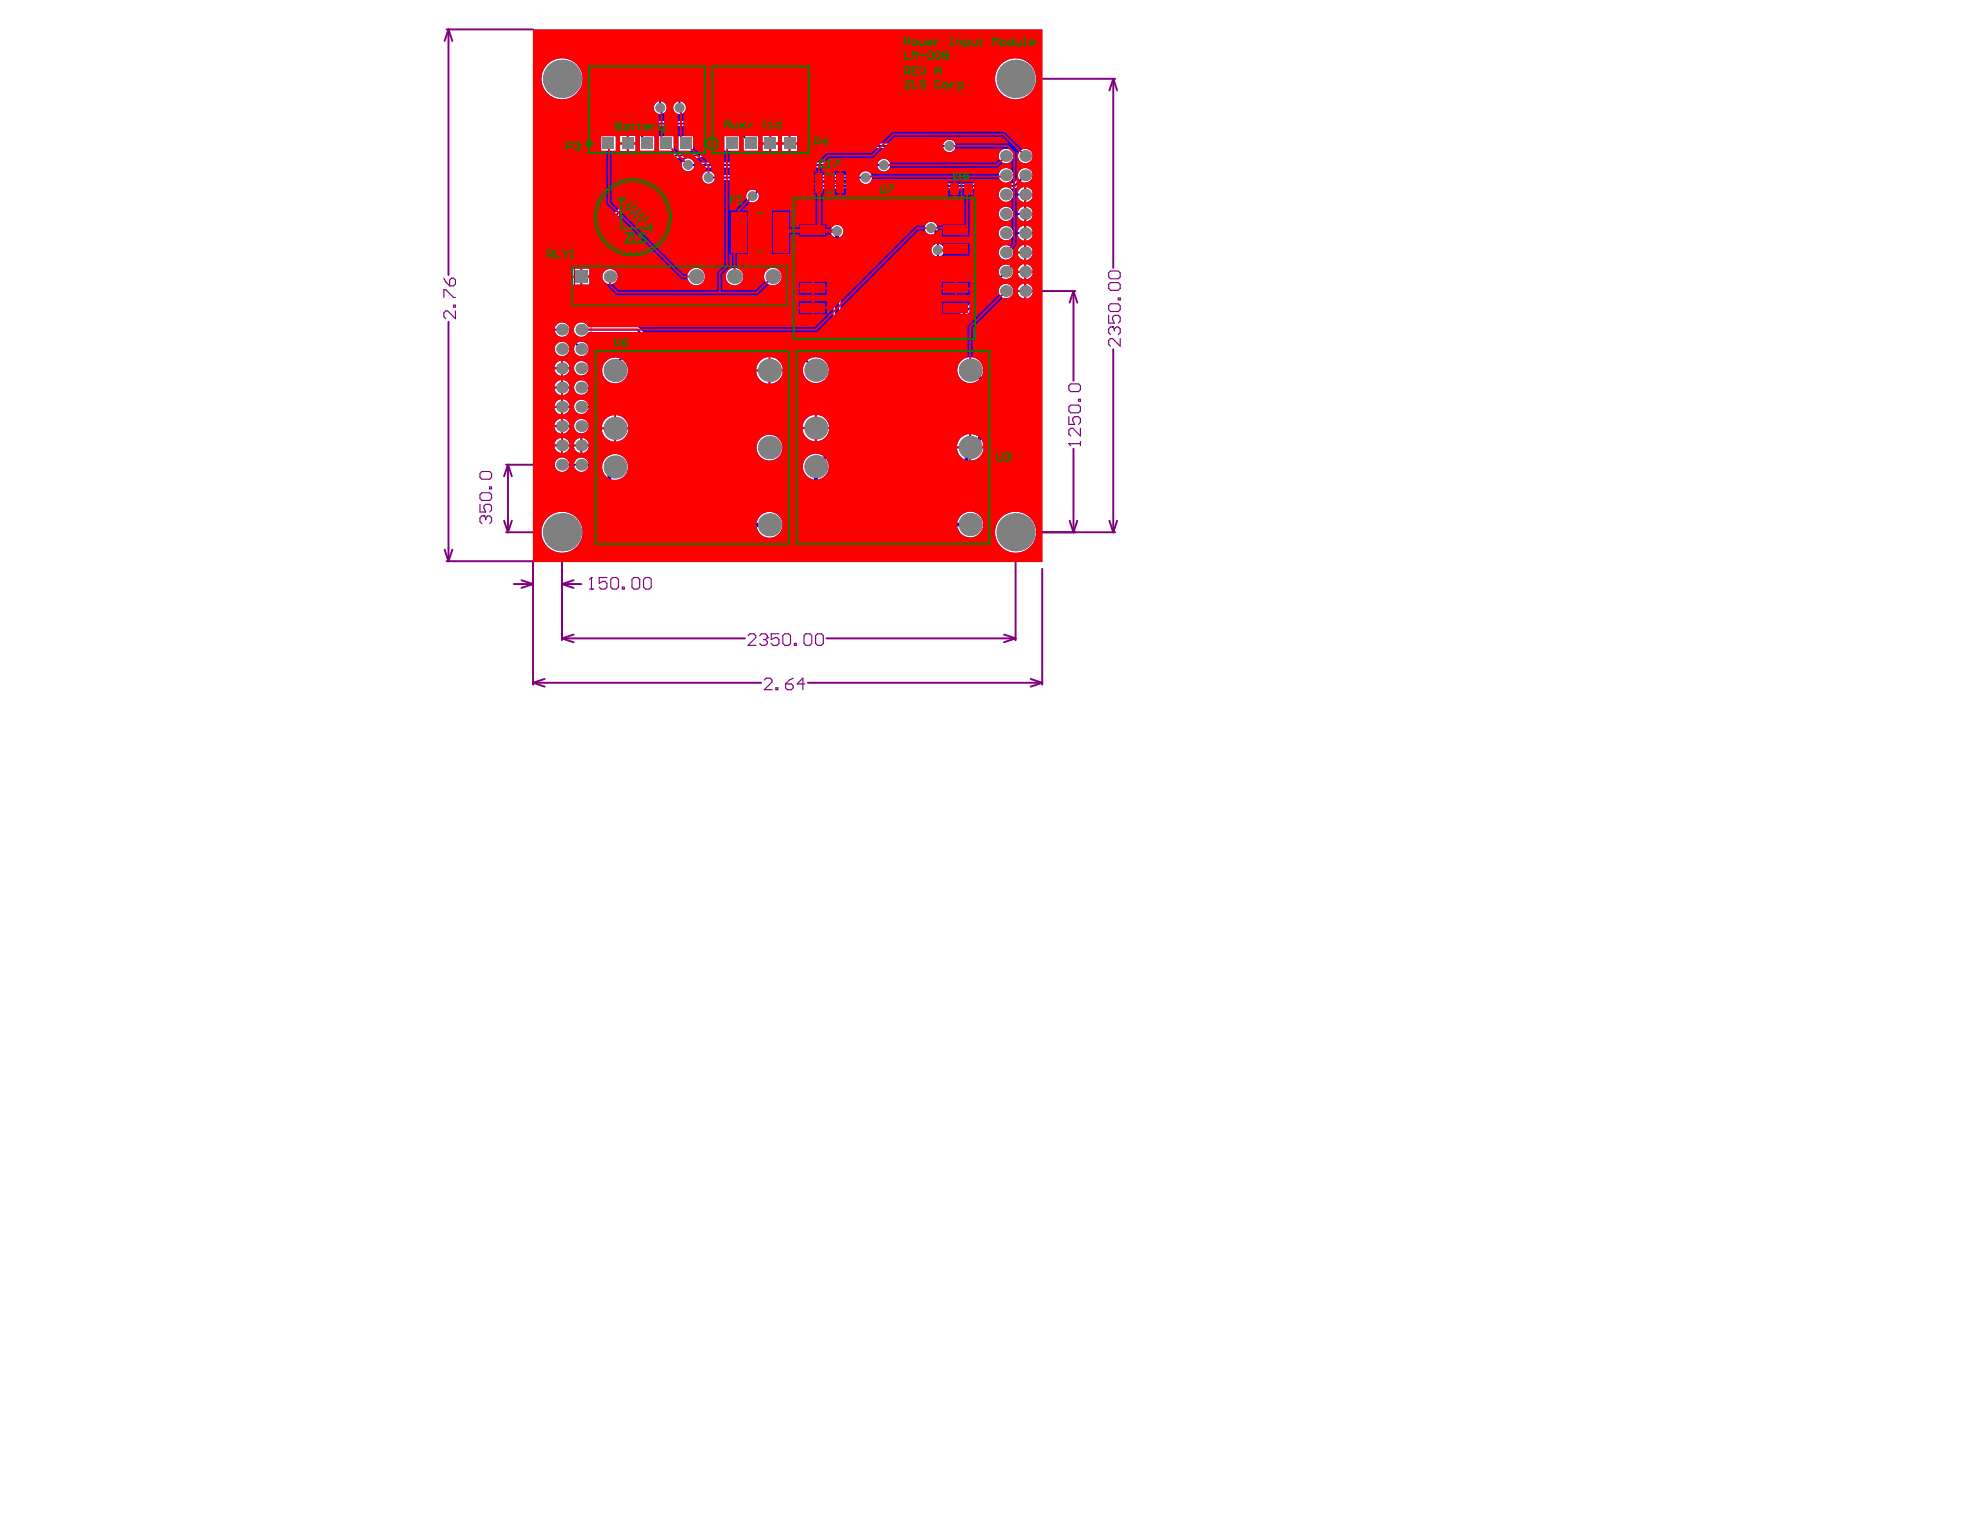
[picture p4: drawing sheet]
<svg xmlns="http://www.w3.org/2000/svg" width="279mm" height="216mm" viewBox="0 0 279 216" stroke-linecap="round" stroke-linejoin="round" font-family="sans-serif">
<g fill="none" stroke="#008000" stroke-width=".14">
<path d="M90 17.1h.9v1.7h-.9zM90.2 17.9h.6M90.5 17.6v.6M92.1 9.6h2.1v3.7h-2.1zM92.6 11.4h1.1M93.1 10.9v1.1M94.8 9.6h2.1v3.7h-2.1zM95.3 11.4h1.1M95.9 10.9v1.1M115.4 12.4h2.5v5h-2.5zM116.1 14.9h1.1M116.7 14.4v1"/>
<path d="M118.1 12.4h3.5v5h-3.5zM119.1 17.7h4.8v2.6h-4.8zM119.3 14.9h1.1M119.9 14.4v1M121 19h1M121.5 18.5v1M121.8 12.8h2.1v4.3h-2.1zM122.3 14.9h1.1M122.9 14.4v1M124.8 14.6h1M125.3 14.1v1.1M126.6 12.3h-2.6v4.7h2.6v-5.2h3.7v4.5h-3.7"/>
<path d="M127.8 6.6h2.1v3.7h-2.1zM127.9 14.1h1.1M128.3 8.5h1.1M128.5 13.5v1.1M128.8 7.9v1.1M131 11.7h3v4.3h-3zM132 13.9h1.1M132.5 13.3v1.1M134.3 12h2.7v4.7h-2.7zM135.1 14.4h1.1M135.7 13.8v1.1M137 12.5h2.2v3.7h-2.2z"/>
<path d="M137.6 14.4h1M138.1 13.8v1.1M80.5 37.3h30.8v6h-30.8zM102.3 29.6h9.9v6.4h-9.9zM106.7 32.8h1.1M107.2 32.2v1.1M114.9 24.3h4.3v3h-4.3zM116.6 25.8h1M117.1 25.3v1.1M131.9 32.5h.9v1.8h-.9zM131.9 36.6h.9v1.7h-.9zM132 37.5h.6"/>
<path d="M132 33.4h.6M132.3 33.1v.6M132.3 37.2v.6M133.8 25.6h3.7v2.1h-3.7zM135.1 26.6h1.1M135.7 26.1v1.1M88.4 56.9h5v2.4h-5zM90.3 50.7h4.4v5.5h-4.4zM90.3 58.1h1.1M90.9 57.6v1M91.9 53.5h1.1M92.2 49.8h1.7v.9h-1.7z"/>
<path d="M92.5 52.9v1.1M92.8 50.2h.6M93.1 49.9v.6M95.1 49.8h3.8v2.1h-3.8zM96.5 50.9h1M97 50.3v1.1M121.6 58h9v6.5h-9zM127.8 53.9h2.1v3.8h-2.1zM128.3 55.8h1.1M128.9 55.2v1.1M138.9 53.9h4.8v7.4h-4.8zM140.7 57.6h1.1"/>
<path d="M141.3 57.1v1M91 60.9h5.9v7.9h-5.9zM93.5 64.8h1M94 64.3v1.1M97.4 66.1h2.5v5h-2.5zM98.1 68.6h1.1M98.4 71.4h7.4v4.9h-7.4zM98.6 68v1.1M101.5 73.8h1.1M102.1 73.3v1.1M114 71.6h7.4v4.8h-7.4zM117.1 74h1.1"/>
<path d="M117.7 73.5v1.1M119.6 64.6h4.3v3h-4.3zM121.2 66.1h1.1M121.8 65.6v1M125.5 61.3h1.1M126.1 60.7v1.1M128.9 67.9h4.8v7.4h-4.8zM130.7 60.1h2.2v3.8h-2.2zM130.8 71.6h1M131.3 62h1M131.3 71v1.1M131.8 61.5v1"/>
</g>
<g fill="none" stroke="#800080" stroke-width=".14">
<path d="M90.2 17.4h.6v1.1h-.6zM92.4 10.3h1.5v2.3h-1.5zM95.1 10.3h1.5v2.3h-1.5zM115.7 13.1h1.9v3.6h-1.9zM118.4 13.1h2.9v3.6h-2.9zM120.3 18.3h2.4v1.4h-2.4zM121.9 13.1h1.9v3.6h-1.9zM124.6 13.5h1.4v2.3h-1.4zM126.9 13.1h3.1v1.9h-3.1zM128.1 7.3h1.5v2.3h-1.5zM131.1 12h2.9v3.7h-2.9zM134.9 13.2h1.5v2.3h-1.5z"/>
<path d="M137.3 13.2h1.6v2.3h-1.6zM81.1 37.7h30v5.4h-30zM102.9 29.9h8.6v5.8h-8.6zM115.3 24.4h3.6v2.9h-3.6zM132 32.8h.6v1.2h-.6zM132 36.9h.6v1.1h-.6zM134.5 25.9h2.3v1.5h-2.3zM89.1 57.1h3.6v2h-3.6zM90.8 52.5h3.3v1.9h-3.3zM92.5 49.9h1.1v.6h-1.1zM95.8 50.1h2.4v1.6h-2.4zM123.9 58.6h4.3v5.3h-4.3z"/>
<path d="M128.1 54.6h1.6v2.4h-1.6zM139.4 55h3.7v5.2h-3.7zM91.3 62.7h5.4v4.3h-5.4zM97.7 66.8h1.9v3.6h-1.9zM99.5 72h5.1v3.7h-5.1zM115.1 72.2h5.2v3.6h-5.2zM119.9 64.7h3.7v2.9h-3.7zM129.5 69h3.6v5.1h-3.6zM131 60.8h1.6v2.4h-1.6z"/>
<circle cx="127.3" cy="59.5" r=".54"/>
<circle cx="92.3" cy="63.7" r=".54"/>
</g>
<g fill="none" stroke="#800080" stroke-width=".27">
<path d="M63 4.2h12.2M63.3 4.2l.5 1.6M63.3 4.2l-.6 1.6M63.3 4.2v34.6M146.4 11.1h11M157.1 11.1l.5 1.7M157.1 11.1l-.6 1.7M157.1 11.1v26.7M63.3 45.4v33.8M145.9 41.1h5.9M151.5 41.1l-.6 1.6M151.5 41.1v12.6"/>
<path d="M151.5 41.1l.5 1.6M157.1 49.3v25.8M62.7 77.6l.6 1.6M63 79.2h12.2v17.4M63.8 77.6l-.5 1.6M71.1 73.5l.6 1.6M71.4 75.1h4.8M71.4 65.6h6.7M71.7 65.6l.5 1.6M71.7 65.6v9.5M71.7 65.6l-.6 1.6M72.2 73.5l-.5 1.6"/>
<path d="M79.3 78.2v12.2M143.3 78.2v12.2M146.4 75.1h11M150.9 73.5l.6 1.6M151.5 63.3v11.8M152 73.5l-.5 1.6M156.5 73.5l.6 1.6M157.6 73.5l-.5 1.6M72.5 82.4h2.7M73.6 81.9l1.6 .5M75.2 96.3l1.7 .6M75.2 82.4l-1.6 .6"/>
<path d="M75.2 96.3h32.2M76.9 95.8l-1.7 .5M79.3 90.1l1.6 .5M79.3 82.4h2.7M79.3 82.4l1.6 .6M79.3 90.1h25.8M80.9 89.5l-1.6 .6M80.9 81.9l-1.6 .5M114 96.3h33.1M116.6 90.1h26.7M141.7 89.5l1.6 .6M143.3 90.1l-1.6 .5"/>
<path d="M145.4 95.8l1.7 .5M147.1 80.3v16.3M147.1 96.3l-1.7 .6"/>
</g>
<g fill="none" stroke="#800080" stroke-width=".16">
<path d="M62.6 39.3l.3 .5 .5 .5M63.4 39.5l.3-.2h.3l.3 .2v.6l-.3 .2h-.6zM156.4 38.5l.3-.3h1.1l.3 .3v.6l-.3 .2h-1.1l-.3-.2zM62.6 42v-1.1h.3l1.1 1.1h.3M64 43.1h.3v.2h-.3zM64.3 43.9v1.1l-1.1-1.1h-.3l-.3 .3v.5l.3 .3M150.8 54.4l.3-.2h1.1l.3 .2v.6l-.3 .3h-1.1l-.3-.3zM150.8 57.4l.3-.2h1.1l.3 .2v.6l-.3 .3h-1.1l-.3-.3zM150.8 58.8v1.1h.8l-.2-.6v-.2l.2-.3h.6l.3 .3v.5l-.3 .3M152.2 56.3h.3v.3h-.3zM156.4 40.1l.3-.2h1.1l.3 .2v.6l-.3 .3h-1.1l-.3-.3zM156.4 43.1l.3-.2h1.1l.3 .2v.6l-.3 .3h-1.1l-.3-.3z"/>
<path d="M156.4 44.5v1.1h.9l-.3-.6v-.2l.3-.3h.5l.3 .3v.5l-.3 .3M157 46.1h.1M157 46.1h-.3l-.3 .3v.6l.3 .2M157 46.1l.3 .3M157.3 46.4l.2-.3h.3l.3 .3v.6l-.3 .2M157.3 46.4v.3M157.8 42.1h.3v.2h-.3zM158.1 47.8v1.1l-1.1-1.1h-.3l-.3 .2v.6l.3 .3M67.7 66.8l.3-.3h1.1l.3 .3v.6l-.3 .2h-1.1l-.3-.2zM67.7 69.8l.3-.3h1.1l.3 .3v.5l-.3 .3h-1.1l-.3-.3zM67.7 71.2v1.1h.8l-.2-.6v-.3l.2-.2h.6l.3 .2v.6l-.3 .3M68.3 72.8h.1"/>
<path d="M68.3 72.8h-.3l-.3 .3v.5l.3 .3M68.3 72.8l.2 .3M68.5 73.1l.3-.3h.3l.3 .3v.5l-.3 .3M68.5 73.1v.2M69.1 68.7h.3v.3h-.3zM150.8 62.6h.1M150.8 62.6h1.7M150.8 62.6l.3 .3M152.5 60.4v1.1l-1.1-1.1h-.3l-.3 .3v.5l.3 .3M152.5 62.3v.6M83.2 83.1h.5M83.5 81.5h.1"/>
<path d="M83.5 81.5v1.6M83.5 81.5l-.3 .3M85.6 81.5h-1v.8l.5-.3h.3l.2 .3v.6l-.2 .2h-.6l-.2-.2M86.2 81.8l.3-.3h.5l.3 .3v1.1l-.3 .2h-.5l-.3-.2zM87.8 82.9h.3v.2h-.3zM89.2 81.8l.3-.3h.5l.3 .3v1.1l-.3 .2h-.5l-.3-.2zM91.1 81.5h.5l.3 .3v1.1l-.3 .2h-.5l-.3-.2v-1.1zM105.6 89.7l.2-.3h.6l.3 .3v.3l-1.1 1.1h1.1M107.2 89.7l.3-.3h.5l.3 .3v.3M107.7 90.2h.3M107.8 96l.3-.3h.6l.2 .3v.2l-1.1 1.1h1.1M108 90.2l.3 .3v.3l-.3 .3h-.5l-.3-.3"/>
<path d="M108.3 90h.1M108.3 90l-.3 .2M109.5 97.1h.3v.2h-.3zM109.9 89.4h-1.1v.8l.6-.2h.2l.3 .2v.6l-.3 .3h-.5l-.3-.3M110.5 89.7l.2-.3h.6l.3 .3v1.1l-.3 .3h-.6l-.2-.3zM110.8 96.5h.9l.2 .3v.3l-.2 .2h-.6l-.3-.2zM111.9 95.7l-.5 .3-.6 .5M112.1 90.8h.3v.3h-.3zM113.5 89.7l.2-.3h.6l.2 .3v1.1l-.2 .3h-.6l-.2-.3zM113.6 96.5h-1.1l.8-.8v1.6M115.1 89.7l.3-.3h.5l.3 .3v1.1l-.3 .3h-.5l-.3-.3z"/>
</g>
<g fill="none" stroke="#c0c073" stroke-width=".21">
<path d="M88.5 18.4h1.1v-.5l-.2-.2h-.4l-.2 .2v.5M88.5 17.3h.2l.7-.7h.2v.7M88.5 17.7l.3 .4M92.5 11.4v.1M93.8 11.4v.1M95.2 11.4v.1M96.5 11.4v.1M115.8 14.3v1.2M116.4 11.2l-.1 .1v.4l.1 .2h.8l.1-.2v-.4l-.1-.1M116.8 10.3l-.2-.2h-.2l-.1 .2v.3l.1 .2M116.8 10.3v.2M117 10.1h.1"/>
<path d="M117 10.1h.2l.1 .2v.3l-.1 .2M117 10.1l-.2 .2M117.5 14.3v1.2M118.5 14.3v1.2M119.5 10.1v.7l.8-.7h.1l.2 .2v.3l-.2 .2M119.7 11.2l-.2 .1v.4l.2 .2h.7l.2-.2v-.4l-.2-.1M121.2 14.3v1.2M121.4 19.7h.1M121.4 18.3h.1M122.1 14.3v1.2M122.5 10.5v.3M122.5 10.6h1.1"/>
<path d="M122.7 11.2l-.2 .1v.4l.2 .2h.7l.2-.2v-.4l-.2-.1M123.6 10.6h.1M123.6 10.6l-.2 .2M123.7 14.3v1.2M124.6 14.6v.1M124.8 12h1.1v-.6l-.2-.1h-.4l-.1 .1v.6M124.8 10.2v.7l.7-.7h.2l.2 .2v.3l-.2 .2M124.8 11.3l.4 .3M126 14.6v.1M126.9 13.9h3.1v.3h-3.1zM127.9 18.4h.4M128.1 17.3h.1"/>
<path d="M128.1 17.3v1.1M128.1 17.3l.2 .2M128.2 8.4v.1M128.6 17.3v.9l.2 .2h.4l.1-.2v-.9M129.5 8.4v.1M130.2 7.6l.1-.2h.2l.2 .2v.5h-.4l-.1-.2zM130.3 8.4l-.1 .2v.4l.1 .2h.8l.1-.2v-.4l-.1-.2M131.2 7.4l-.1 .3-.4 .4M131.2 13.4v.9M132.6 18.5v.7h1.1M132.6 17.8v.4M132.6 18h1.1"/>
<path d="M133.7 18h.1M133.7 18l-.2 .2M133.8 13.4v.9M134.9 14.3v.1M135.3 18.9l-.1 .2v.4l.1 .1h.8l.1-.1v-.4l-.1-.2M136.2 17.9v.7h-.5l.2-.4v-.2l-.2-.1h-.4l-.1 .1v.4l.1 .2M136.4 14.3v.1M137.4 14.3v.1M137.6 19l-.1 .2v.3l.1 .2h.8l.1-.2v-.3l-.1-.2M138 17.9v.8l.5-.6h-1M138.8 14.3v.1M144.9 18.9l-.2-.2h-.4l-.1 .2v.2l.7 .7h-.7"/>
<path d="M146 19.4h-.6l-.2-.2v-.3l.2-.2h.6v1.1M121.1 20.8h.1M121.1 20.8l.1 .2M121.2 21l-.1 .2v.1l.1 .2h.4l.2-.2M121.2 21h.2M121.8 20.6l-.2-.2h-.4l-.1 .2v.2M122.5 21.2l-.4 .3M122.9 21.2h-.6l-.2-.2v-.4l.2-.2h.6v1.1M133.4 33.9h.3M133.5 32.9h.1M133.5 32.9l.2 .1M133.5 32.9v1"/>
<path d="M133.5 37.5h.6l.2-.2v-.2l-.2-.2h-.4l-.2 .2v.7l.2 .2h.4l.2-.2M134.4 33.6l-.3 .3M134.8 33.6h-.5l-.2-.2v-.4l.2-.1h.5v1M135 37.7l-.4 .3M135.3 37.7h-.5l-.2-.2v-.4l.2-.2h.5v1.1M78.1 43.2h.3M78.2 42.1h.1M78.2 42.1l.2 .2M78.2 42.1v1.1M79.5 42.8h-.5l-.2-.1v-.4l.2-.2h.5v1.1M86.8 56.9h-.8v.2l.8 .7v.2M87.1 57.1l.2-.2h.4l.1 .2v.7l-.1 .2h-.4l-.2-.2"/>
<path d="M90.3 58.9h1.2M90.3 57.2h1.2M90.8 52.9h3.3v1.1h-3.3zM92.6 49.2h1v-.6l-.1-.1h-.4l-.2 .1v.6M92.6 48.5l.3 .3M93.1 47.4v.7l.5-.5h-1M95.1 53h.8v.6l-.6-.2-.2 .2v.3l.2 .2h.4l.2-.2M95.9 48.9h.7l-.5-.5v1.1M96.2 53v.9l.2 .2h.4l.1-.2v-.9M97 50.2h.1M97 51.5h.1M97.1 49.5h.4"/>
<path d="M97.3 48.4h.1M97.3 48.4v1.1M97.3 48.4l.2 .2M97.8 48.6l.2-.2h.4l.2 .2v.7l-.2 .2h-.4l-.2-.2M122.9 56.7h.7l-.5-.5v1M124 56.2v.9l.2 .1h.3l.2-.1v-.9M125.2 58.6h1.7v5.3h-1.7zM128.2 55.7v.1M129.5 55.7v.1M130.4 55.4v.3M130.4 55.6h1.1M130.6 56.1l-.2 .2v.3l.2 .2h.7l.2-.2v-.3l-.2-.2"/>
<path d="M131 54.3l-.2-.2h-.2l-.2 .2v.4l.2 .1M131 54.3v.2M131.1 54.1h.1M131.1 54.1h.2l.2 .2v.4l-.2 .1M131.1 54.1l-.1 .2M131.5 55.6h.1M131.5 55.6l-.2 .1M139.5 56.6v2M143 56.6v2M144.2 57.7l-.2 .2v.4l.2 .1h.7l.2-.1v-.4l-.2-.2M144.6 56.7v.5l.2 .2h.1l.2-.2v-.4l-.2-.1h-.7l-.2 .1v.4l.2 .2M91.3 63.1h5.4v3.5h-5.4z"/>
<path d="M97.8 68v1.2M98.3 63.3l-.2-.2h-.3l-.2 .2v.1l.7 .8h-.7M98.7 63.1v.9l.1 .2h.4l.2-.2v-.9M99.5 68v1.2M100.5 77.1l.2-.1h.5v.3l-.1 .2h-.4l-.2-.2zM100.5 76.4l.4 .2 .3 .4M100.6 68.6l-.1 .2v.4l.1 .1h.8l.1-.1v-.4l-.1-.2M101 67.7l.2-.2h.2l.1 .2v.4l-.1 .2h-.2l-.2-.2M101 67.7l-.2-.2h-.2l-.1 .2v.4l.1 .2h.2l.2-.2M101 67.7v.4M101 75.6h2.1M101 72.1h2.1"/>
<path d="M101.8 77.5h.3M101.9 76.4h.1M101.9 76.4v1.1M101.9 76.4l.2 .2M102.5 76.6l.2-.2h.3l.2 .2v.7l-.2 .2h-.3l-.2-.2M116.3 71.4h.4M116.5 70.4h.1M116.5 70.4v1M116.5 70.4l.2 .2M116.7 75.8h2M116.7 72.3h2M117.2 71.4h.4"/>
<path d="M117.4 70.4h.1M117.4 70.4v1M117.4 70.4l.2 .2M117.9 70.6l.2-.2h.4l.1 .2v.7l-.1 .1h-.4l-.2-.1M120.6 68.3l-.2-.2h-.4l-.1 .2v.2l.7 .7h-.7M121.1 69.2h.4M121.2 67.4h1.2M121.2 64.8h1.2M121.3 68.1h.1M121.3 68.1v1.1M121.3 68.1l.2 .2M121.8 68.3l.2-.2h.4l.1 .2v.7l-.1 .2h-.4l-.2-.2"/>
<path d="M129.5 70.6v2M131.1 61.9v.2M132.5 61.9v.2M133.1 70.6v2M133.2 61.9v.4M133.2 62.1h1M133.3 62.6l-.1 .2v.4l.1 .1h.7l.2-.1v-.4l-.2-.2M133.8 70.7l.2-.2h.3l.2 .2v.7l-.2 .2h-.3l-.2-.2zM134.2 62.1h.1M134.2 60.7v.7h-.5l.2-.4v-.2l-.2-.1h-.4l-.1 .1v.4l.1 .2M134.2 62.1l-.2 .2M135 71.6h.4"/>
<path d="M135.2 70.5h.1M135.2 70.5v1.1M135.2 70.5l.2 .2M135.8 70.7l.1-.2h.4l.2 .2v.7l-.2 .2h-.4l-.1-.2"/>
</g>
<g fill="none" stroke="#c0c073" stroke-width=".27">
<path d="M92.3 9.2h1.6v-.9l-.2-.2h-.6l-.3 .2v.9M92.3 8.1l.5 .5M93.9 6.4v1.1h-.8l.3-.5v-.3l-.3-.3h-.5l-.3 .3v.6l.3 .2M95 9.2h1.7v-.9l-.3-.2h-.6l-.2 .2v.9M95 6.7l.3-.3h.3l.2 .3v.8h-.5l-.3-.2zM95 8.1l.6 .5M96.7 6.4l-.3 .6-.6 .5M140.6 20.7h5.4v21.7h-5.4zM77.9 45.2h5.5v21.7h-5.5z"/>
<circle cx="130.4" cy="15.3" r=".13"/>
<circle cx="94.4" cy="55.1" r=".13"/>
<circle cx="128.7" cy="58.3" r=".13"/>
<circle cx="91.2" cy="61.8" r=".13"/>
</g>
<circle cx="92.4" cy="64.2" r=".32" fill="none" stroke="#c0c073" stroke-width=".64"/>
<g fill="#00f">
<path d="M91.9 50.6h.2v.1h1l.1 .1v.2l-.2 .1-.1 .2v1.2l.1 .4-.1 .1h-.2l-.7-.7z"/>
<path d="M114.1 4.8h24.8v6.8l-.1 .1-2.2-2.1-6.8-.1v-.9h-2v.5h-13.7zM129 6.6v.8h.9v-.8zM127.8 6.6v.8h.9v-.8zM129 7.6v.8h.9v-.8zM127.8 7.6v.8h.9v-.8z"/>
<path d="M127 9.9h.8v.4h.9v-.9h.3v.9h7.3l1.8 1.7v.5h-1v.5h-.3v-.7h-1v1h-.3v-1h-.9v.2h-.4v-1h-1.5v1.8h1.5v-.1h.4v.8h-6.2v-.2l.1-.1h.8v-1.9h-1.7v1h-.3v-1h-.3zM129.6 11.8v1.9h.4v-.8h.9v.4h1.5v-1.8h-1.5v.4z"/>
<path d="M114.1 9.8h12.5l.2 .1v1.9l.1 .2v1.5h-.6v-.9h-2v.4h-.3v-.3h-2.3v.3h-.2v-.5h-3.3v.4h-.4v-.4h-2.3v1.1l-.4 .4-.1 .3v3.9l2.8 2.7 15.3 .1a.9 .9 0 0 0 1.4 .3 .9 .9 0 0 0 0-1.4 .9 .9 0 0 0-1.4 .3h-15.1l-2.3-2.3v-.5h.8v-1.8h-.8v-1.2l.3-.3h1.8v-.4h.4v.4h3.3v-.3h.2v.3h2.3v-.3h.3v.6h2v-.2l1.8-.1 .3 .1h8.3v-.4h.4v.4h1.8v.2h-.7v1.8h.7v5.5h-24.8zM121.7 15.7v1.4h.4v.9h-.4v2h1.8v-2h-.4v-.9h.9v-.2l.8-.1 .2-.2h1.3v-.6h.6v.2l1.4 .1v-1.9h-1.4v.7h-.6v-.2h-2v1h-.3v-.2zM137.1 14.4v.8h.9v-.8zM135.8 14.4v.9h1v-.9zM134.6 14.4v.9h.9v-.9zM128.6 14.4v1.9l1.4-.1v-.5h.9v.4h3.2v-1.6h-3.2v.5h-.9v-.6zM137.1 15.5v.7h.9v-.7zM116.8 15.6v.8h1.1v-.8zM120 15.6v.8h1.6v-.8zM118.1 15.6v.8h1.6v-.8zM135.8 15.6v.8h1v-.8zM134.6 15.6v.8h.9v-.8zM116.8 16.6v.8h1.1v-.8zM120 16.7v.7h1.6v-.7zM118.1 16.7v.7h1.6v-.7zM120.5 17.9v1h.8v-1zM119.4 17.9v1h.8v-1zM120.5 19.1v1h.8v-1zM119.4 19.1v1h.8v-1z"/>
<path d="M75.2 4.2h71.9v75h-71.9zM129 6.6v.8h.9v-.8zM127.8 6.6v.8h.9v-.8zM129 7.6v.8h.9v-.8zM127.8 7.6v.8h.9v-.8zM77.7 23.8l-.1 .3v22.4l.2 .3 .5 .1a1.02 1.02 0 0 0 .9 .6 1.02 1.02 0 0 0 1-.4h.1v.9l.8 .8a1.02 1.02 0 0 0 .8 1.5 1.02 1.02 0 0 0 1.1-1.2 1.02 1.02 0 0 0-1.4-.8l-.6-.6v-.6h.2a1.02 1.02 0 0 0 .9 .4 1.02 1.02 0 0 0 .9-.6h6.8l2.7 2.7-.1 .1h-.3v.2h-4.1l-.2 .1-.6 .5a1.83 1.83 0 0 0-2.2 2 1.83 1.83 0 0 0 2.6 1.4 1.83 1.83 0 0 0 .4-3v-.1l.2-.2h3v.4l-.2 .1-.1 .2v1.3l.1 .1 .5 .1 .8 .8 .6 .1 .2 .2v.3l-.1 .1-.4-.2v1.9l.4-.1h.8l.2-.1v-1.3l-.2-.3a.73 .73 0 0 0-.3-.9l.1-.1h4.4l2.6-2.6h6.8l.1 .2-.3 .1a1.82 1.82 0 0 0-.5 1.2h3.8l-.1-.2a1.85 1.85 0 0 0-.7-1.1v-.2h3.3l.6 .6-.2 .3a1.83 1.83 0 0 0 1.6 2.6 1.83 1.83 0 0 0 1.9-2.3 1.83 1.83 0 0 0-2.8-1.1l-.7-.7-.3-.1h-12.6l-.3 .1-1.2 1.2h-.1v-.2h-.8l.1 1.1-.5 .4h-3.6v-1.3h1.1v.7h1.7v-2h-1.7v.6h-1.2v-.8h-.4l-3.5-3.5h-7.1l-.1-.2a1.02 1.02 0 0 0-1.7 0l-.2-.1v-5.7h.9v-2.3h-.9v-1.1l14.5-14.5h1.3v.1l-.2 .1a.9 .9 0 0 0-.1 1.4 .9 .9 0 0 0 1.4-.3h26v.2a.9 .9 0 0 0 1.4 .2 .9 .9 0 0 0 0-1.4 .9 .9 0 0 0-1.4 .3h-26l-.2-.3-.3-.2v-.1h1.3l.2-.1 2.8-2.8h.5v1.9h2.1v-1.9h.4l.2 .3v1.6h2.1v-2.1h-1.6l-.3-.4-.3-.1h-3.4l-2.9 2.9h-3.3l-14.9 14.9v9.4l-.1 .1a1.02 1.02 0 0 0-1.8 0l-.1-.1v-21.7l5.5-5.5h6.2v.2h.3v2.4h2v-2.1h-1.3v-1.3l.1-.1h6.3l8-8h21.2l.2 .1v1.9l.1 .2v1.5h-.6v-.9h-2v.4h-.3v-.3h-2.3v.3h-.2v-.5h-3.3v.4h-.4v-.4h-2.3v1.1l-.4 .4-.1 .3v3.9l2.6 2.6 .3 .2h15.2a.9 .9 0 0 0 1.4 .3 .9 .9 0 0 0 0-1.4 .9 .9 0 0 0-1.4 .3h-15.1l-2.3-2.3v-.5h.8v-1.8h-.8v-1.2l.3-.3h1.8v-.4h.4v.4h3.3v-.3h.2v.3h2.3v-.3h.3v.6h2v-.2l1.8-.1 .3 .1h8.3v-.4h.4v.4h2v-1l.1-.1 6.3 6.3v1.8h-.2a1.02 1.02 0 0 0-1.4 .1 1.02 1.02 0 0 0 0 1.4 1.02 1.02 0 0 0 1.4 .1l.2 .1v1l-.2 .1-.1-.2a1.02 1.02 0 0 0-1.2 .2 1.02 1.02 0 0 0-.3 1.2l-.7 .7h-.8v-.2a1.03 1.03 0 0 0 .6-1.6 1.03 1.03 0 0 0-1.7 .1 1.03 1.03 0 0 0 .6 1.5v.2h-18.9v-.2a.9 .9 0 0 0-.1-1.4 .9 .9 0 0 0-1.4 .4h-20.5v-.1a.9 .9 0 0 0-1.4-.2 .9 .9 0 0 0 0 1.4 .9 .9 0 0 0 1.4-.4h20.5l.3 .3-.1 .2h-13.9l-.2 .1-.9 .8h-.1a.9 .9 0 0 0-1.1 .8 .9 .9 0 0 0 1 1 .9 .9 0 0 0 .7-1.3l.8-.7h33.4v.1a1.03 1.03 0 0 0 0 1.5 1.03 1.03 0 0 0 1.5 0 1.03 1.03 0 0 0 0-1.5v-.1h.6l.9-.9h.2a.99 .99 0 0 0 .9-.2l.2 .1v.9l-.2 .1-.5-.2v2.1l.5-.2 .2 .1v.9h-.2l-.5-.2v2.1l.5-.2 .2 .1v.9l-.2 .1-.5-.3v2.2l.5-.2h.2v.9l-.2 .1-.5-.2v1h-.1v.2h-1.1v.1a1.03 1.03 0 0 0 .6 .7v.1l-1.1 .1-.7 .6h-.2a1.02 1.02 0 0 0-1 .3 1.02 1.02 0 0 0-.2 1.1l-7.1 7.1v8.6l-4.2 4.1h-.6v-1h.8v-1.7h-2v1.7h.4v1l-.8 .1a.6 .6 0 0 0-.4 .6 .6 .6 0 0 0 .6 .5h.6v.2h-.8a.59 .59 0 0 0-.4 .6 .59 .59 0 0 0 .5 .6v.1l-.3 .2-.2 .3h3.2l-.2-.3-.3-.2v-.1l.3-.3h.7v1h2v-1.7h-2.7l-.2-.2h-.8v-.2h.6a.59 .59 0 0 0 .6-.7l4.2-4.3 .1-8.6 6.9-6.9h.2a1.02 1.02 0 0 0 1-.3 1.02 1.02 0 0 0 .2-1.1l.4-.4h.6v.1l-.3 .6h2.1l-.1-.4-.4-.4v-.1l.9-.9 .1-.3v-17l-9.6-9.5-6.8-.1v-.9h-2v.5h-22.6l-.2 .1-1 1h-7.2v-.6h-1.9v.5h-.8v-.5h-1.9v1.6h1.9v-.4h.8v.4h1.9v-.3h6.3v.1l-6 6.1h-6.1v-.1h-1l-.1 1h-6.4zM140.4 11.1a2.9 2.9 0 0 0 5.8 0 2.9 2.9 0 0 0-5.8 0zM76.4 11.1a2.9 2.9 0 0 0 5.8 0 2.9 2.9 0 0 0-5.8 0zM121.7 15.7v1.4h.4v.9h-.4v2h1.8v-2h-.4v-.9h.9v-.2l.8-.1 .2-.2h1.3v-.6h.6v.2l1.4 .1v-1.9h-1.4v.7h-.6v-.2h-2v1h-.3v-.2zM138.2 14.4v.8h1v-.8zM137.1 14.4v.8h.9v-.8zM135.8 14.4v.9h1v-.9zM134.6 14.4v.9h.9v-.9zM128.6 14.4v1.9l1.4-.1v-.5h.9v.4h3.2v-1.6h-3.2v.5h-.9v-.6zM94.9 11.7v1.5h.6v1.2a.9 .9 0 0 0-.3 1.4 .9 .9 0 0 0 1.4 0 .9 .9 0 0 0-.4-1.4v-1.2h.6v-1.5zM92.2 11.7v1.5h.6v1.2a.9 .9 0 0 0-.3 1.4 .9 .9 0 0 0 1.4 0 .9 .9 0 0 0-.4-1.4v-1.2h.6v-1.5zM138.2 15.5v.7h1v-.7zM137.1 15.5v.7h.9v-.7zM116.8 15.6v.8h1.1v-.8zM120 15.6v.8h1.6v-.8zM118.1 15.6v.8h1.6v-.8zM135.8 15.6v.8h1v-.8zM134.6 15.6v.8h.9v-.8zM116.8 16.6v.8h1.1v-.8zM120 16.7v.7h1.6v-.7zM118.1 16.7v.7h1.6v-.7zM120.5 17.9v1h.8v-1zM119.4 17.9v1h.8v-1zM120.5 19.1v1h.8v-1zM119.4 19.1v1h.8v-1zM88.7 19.2v.9h1v-.9zM87.5 19.2v.9h1v-.9zM111.6 19.2v.9h.9v-.9zM108.8 19.2v.9h1v-.9zM110.3 19.2v.9h1v-.9zM107.6 19.2v.9h1v-.9zM95.7 19.2v2.1h2.1v-2.1zM93 19.2v2.1h2.1v-2.1zM84.8 19.2v2.1h2.1v-2.1zM111.6 20.4v.9h.9v-.9zM110.3 20.4v.9h1v-.9zM108.8 20.4v.9h1v-.9zM107.6 20.4v.9h1v-.9zM88.7 20.4v.9h1v-.9zM87.5 20.4v.9h1v-.9zM140.9 22a1.05 1.05 0 0 0 2.1 0 1.05 1.05 0 0 0-2.1 0zM143.9 26.7l-.3 .6h.9v-.9zM143.6 27.6a1.04 1.04 0 0 0 .9 .9v-.9zM143.9 29.4l-.3 .6h.9v-.9zM140.9 30.2a1.05 1.05 0 0 0 2.1 0 1.05 1.05 0 0 0-2.1 0zM143.6 30.3a1.04 1.04 0 0 0 .9 .9v-.9zM143.9 32.1l-.3 .7h.9v-1zM140.9 32.9a1.05 1.05 0 0 0 2.1 0 1.05 1.05 0 0 0-2.1 0zM143.6 33a1.04 1.04 0 0 0 .9 1v-1zM143.9 34.9l-.3 .6h.9v-.9zM140.9 35.6a1.05 1.05 0 0 0 2.1 0 1.05 1.05 0 0 0-2.1 0zM130.7 31.6a.9 .9 0 0 0-.1 1.1 .9 .9 0 0 0 1.1 .3l.1 .1v1.2h.2v.2a.89 .89 0 0 0-.6 .8 .89 .89 0 0 0 .6 .8v.4h-.2v1.3h1.1l-.1-1.3h-.1a.81 .81 0 0 1 .4-.7 .89 .89 0 0 0-.4-1.3v-.2h.1v-1.8h-.4l-.1-.2a.9 .9 0 0 0-.5-.9 .9 .9 0 0 0-1.1 .2zM132.5 38.1v.4h.4v-.4zM131.8 38.1v.4h.4v-.4zM82.2 37.9v1h1v-1zM144.8 38.5v.9a1.04 1.04 0 0 0 .9-.9zM143.6 38.5a1.04 1.04 0 0 0 .9 .9v-.9zM85 39a1.1 1.1 0 0 0 2.2 0 1.1 1.1 0 0 0-2.2 0zM82.2 39.2v1h1v-1zM107.8 39a1.25 1.25 0 0 0 2.5 0 1.25 1.25 0 0 0-2.5 0zM102.4 39a1.25 1.25 0 0 0 2.5 0 1.25 1.25 0 0 0-2.5 0zM97 39a1.25 1.25 0 0 0 2.5 0 1.25 1.25 0 0 0-2.5 0zM144.8 40v.9h.9a1.04 1.04 0 0 0-.9-.9zM143.9 40.3l-.3 .6h.9v-.9zM140.9 41.1a1.05 1.05 0 0 0 2.1 0 1.05 1.05 0 0 0-2.1 0zM144.8 41.2v.9a1.04 1.04 0 0 0 .9-.9zM143.6 41.2a1.04 1.04 0 0 0 .9 .9v-.9zM78.3 49.2a1.03 1.03 0 0 0 2 0 1.03 1.03 0 0 0-2 0zM98.1 49.8v.9h.8v-.9zM97.1 49.8v.9h.7v-.9zM79.4 50.9v.9h1a1.04 1.04 0 0 0-1-.9zM78.5 51.2l-.3 .6h1v-.9zM97.1 51v.9h.7v-.9zM81 52a1.05 1.05 0 0 0 2.1 0 1.05 1.05 0 0 0-2.1 0zM79.4 52.1v.9a1.04 1.04 0 0 0 1-.9zM78.2 52.1a1.04 1.04 0 0 0 1 .9v-.9zM108.7 52.4v1.8a1.86 1.86 0 0 0 1.8-1.8zM106.7 52.4a1.86 1.86 0 0 0 1.7 1.8v-1.8zM79.4 53.6v1h1a1.04 1.04 0 0 0-1-1zM78.5 53.9l-.3 .7h1v-1zM129 53.9v.8h.9v-.8zM127.8 53.9v.8h.9v-.8zM129 54.9v.8h.9v-.8zM127.8 54.9v.8h.9v-.8zM79.4 54.8v1a1.04 1.04 0 0 0 1-1zM78.2 54.8a1.04 1.04 0 0 0 1 1v-1zM81.3 54a1.02 1.02 0 0 0 .1 1.5 1.02 1.02 0 0 0 1.6-.4h7.9v.7v.2h-6.5l-.2 .1-1 1h-.2a1.02 1.02 0 0 0-1.6-.5 1.02 1.02 0 0 0 0 1.6 1.02 1.02 0 0 0 1.6-.4l.6-.1 1-1h6.7l.3 .3-.1 5.3a.43 .43 0 0 0 .6 .4 .43 .43 0 0 0 .3-.6h.5a.43 .43 0 0 0 .3 .6 .43 .43 0 0 0 .5-.4v-1.1a.43 .43 0 0 0-.5-.4 .43 .43 0 0 0-.3 .6h-.5l-.1-2.1h1v-2.4h-1l-.1-.3-.5-.5a.29 .29 0 0 1 .5-.1h.1v-1.9l-.4 .2-.8-.1-.2 .2h-7.9a1.03 1.03 0 0 0-1.7-.4zM135.6 50.9a1.83 1.83 0 0 0-.1 2.5 1.83 1.83 0 0 0 2.5 .3l1.2 1.2v1.5h4.2v-2.2h-3.5l-1.3-1.3a1.83 1.83 0 0 0-.7-2.2 1.83 1.83 0 0 0-2.3 .2zM79.4 56.3v1h1a1.04 1.04 0 0 0-1-1zM78.5 56.6l-.3 .7h1v-1zM89.4 56.9v1.1h.8v-1.1zM88.4 56.9v1.1h.7v-1.1zM79.4 57.5v1a1.04 1.04 0 0 0 1-1zM78.2 57.5a1.04 1.04 0 0 0 1 1v-1zM86.9 58.6v1.7h1.8l-.3-.8 .1-.2h.6v-1.1h-.7v1l-.2 .1a1.78 1.78 0 0 0-1.3-.7zM89.4 58.2v1.1h.8v-1.1zM141.4 58.8v1h2v-1zM139.1 58.8v1h2v-1zM79.4 59.1v.9h1a1.04 1.04 0 0 0-1-.9zM78.5 59.4l-.3 .6h1v-.9zM115.3 58.5v1.8h1.7a1.86 1.86 0 0 0-1.7-1.8zM113.8 59.1a1.82 1.82 0 0 0-.6 1.2h1.8v-1.8a1.82 1.82 0 0 0-1.2 .6zM85.5 59.1a1.82 1.82 0 0 0-.6 1.2h1.8v-1.7a1.82 1.82 0 0 0-1.2 .5zM141.4 60v1h2v-1zM81 60.1a1.05 1.05 0 0 0 2.1 0 1.05 1.05 0 0 0-2.1 0zM79.4 60.3v.9a1.04 1.04 0 0 0 1-.9zM78.2 60.3a1.04 1.04 0 0 0 1 .9v-.9zM137 61.2v1.8h1.8l-.2-.7 1.2-1.3h1.3v-1h-2v.3l-1.2 1.2zM94.8 60.8v.8h.3v-.6zM94.3 60.9l-.1 .3v.4h.3v-.8zM115.3 60.5v1.8a1.86 1.86 0 0 0 1.7-1.8zM113.2 60.5a1.86 1.86 0 0 0 1.8 1.8v-1.8zM86.9 60.6v1.7a1.86 1.86 0 0 0 1.8-1.7zM84.9 60.6a1.86 1.86 0 0 0 1.8 1.7v-1.7zM82.2 61.8v.9h.9a1.04 1.04 0 0 0-.9-.9zM79.4 61.8v.9h1a1.04 1.04 0 0 0-1-.9zM81.3 62.1l-.3 .6h.9v-.9zM78.5 62.1l-.3 .6h1v-.9zM95.7 60.9l-.1 .3v1.1a.41 .41 0 0 0 .4 .4 .41 .41 0 0 0 .4-.4v-1.1a.41 .41 0 0 0-.2-.4 .41 .41 0 0 0-.5 .1zM94.8 61.9v.9l.2-.1 .1-.4v-.4zM94.2 61.9v.6l.3 .3v-.9zM135.6 61.8a1.82 1.82 0 0 0-.6 1.2h1.8v-1.8a1.82 1.82 0 0 0-1.2 .6zM127.1 62.1a.6 .6 0 0 0 .5 .5v.1a.6 .6 0 0 0-.5 .7 .6 .6 0 0 0 .6 .5h2l.4-.2h.7v.1h2v-1.7h-2v.8h-.7l-.3-.2v-.1a.6 .6 0 0 0 .5-.5zM82.2 63v.9a1.04 1.04 0 0 0 .9-.9zM79.4 63v.9a1.04 1.04 0 0 0 1-.9zM81 63a1.04 1.04 0 0 0 .9 .9v-.9zM78.2 63a1.04 1.04 0 0 0 1 .9v-.9zM117.5 32a.9 .9 0 0 0 .1 1.4v29.3l-1.6 1.6a1.82 1.82 0 0 0-2.6 .8 1.82 1.82 0 0 0 1.2 2.5v4.3h-.3v4.2l-.7 .7h-11.2l-1.6-1.6v-3.4h-2.1v1.6h-10.2l-2-2v-3.6l.1-.1a1.83 1.83 0 0 0 2-2.1 1.83 1.83 0 0 0-2.7-1.3 1.83 1.83 0 0 0-.4 2.9v4.6l2.6 2.5 10.6 .1v1.5h1.4l1.7 1.7 .4 .2h11.6l.3-.2 1-1 .2-.5h1.1v-4.2h-.8v-4.3a1.81 1.81 0 0 0 1.1-2.6l1.8-1.8 .1-.3v-29.5a.9 .9 0 0 0 .2-1.3 .9 .9 0 0 0-1.3-.1zM106.8 63.2a1.83 1.83 0 0 0 3.6 0 1.83 1.83 0 0 0-3.6 0zM120.4 64.4v1.6h.6v-1.6zM119.5 64.4v1.6h.6v-1.6zM98.8 66.1v.7h1.1v-.7zM97.4 66.1v.7h1.1v-.7zM120.4 66.2v1.6h.6v-1.6zM119.5 66.2v1.6h.6v-1.6zM98.8 67.1v.8h1.1v-.8zM97.4 67.1v.8h1.1v-.8zM94.4 67.1l-.1 .3v1.1a.41 .41 0 0 0 .4 .4 .41 .41 0 0 0 .4-.4v-1.1a.41 .41 0 0 0-.3-.4 .41 .41 0 0 0-.4 .1zM93 67.1l-.1 .3v1.1a.41 .41 0 0 0 .4 .4 .41 .41 0 0 0 .4-.4v-1.1a.41 .41 0 0 0-.2-.4 .41 .41 0 0 0-.5 .1zM135 63.3a1.83 1.83 0 0 0 .9 1.4v.3l-3.1 3.1h-1.4v1h2v-.3l3.3-3.3 .2-.5a1.92 1.92 0 0 0 1.9-1.7h-1.9v-.2v.2zM129.1 68.1v1h2.1v-1zM131.4 69.4v1h2v-1zM129.1 69.4v1h2.1v-1zM122.1 58.8a.59 .59 0 0 0-.2 .6 .59 .59 0 0 0 .5 .4v.1a.6 .6 0 0 0-.5 .5h1.5v.3h-1.5l.1 .3 .2 .2v.1l-.2 .2-.1 .3h1.5v.3h-1.5a.6 .6 0 0 0 .5 .5v.1a.63 .63 0 0 0-.5 .8 .63 .63 0 0 0 .9 .4v.6h-.3v3.2h.3v5.8h-1.7v-1.6h-2.2v4.2h2.2v-1.6h8.1v.4h4.2v-.4h1.8a1.83 1.83 0 0 0 2.8 1 1.83 1.83 0 0 0 0-3 1.83 1.83 0 0 0-2.8 1h-1.8v-.7h-4.2v.7h-5.4v-5.8h.2v-3.2h-.2v-.6h.6a.59 .59 0 0 0 .6-.7l.4-.4 .1-.2v-2.7l-.1-.2-.4-.4a.58 .58 0 0 0-.6-.7h-1.9zM78.6 64.9a1.02 1.02 0 0 0 .1 1.5 1.02 1.02 0 0 0 1.6-.5h.8a1.02 1.02 0 0 0 .9 .7 1.02 1.02 0 0 0 1-.7l.5-.1 1.9-1.9h2.6l3.5 3.6 .1 2.1 .8 .8h5.1v.6h2.3v-.6h2.6l1.2 1.2v.2h-.3v4.1h2.1v-1.3h1.4a1.83 1.83 0 0 0 2.8 1 1.83 1.83 0 0 0 0-3 1.83 1.83 0 0 0-2.8 1h-1.4v-1.8h-.7l-2-2.1h-2.9v-.3h-2.3v.3h-1.1v-2.3a.41 .41 0 0 0-.4-.4 .41 .41 0 0 0-.4 .4l.1 2.3h-3l-.4-.4 .1-1.9-.2-.3-3.8-3.8-.2-.1h-3.1l-2 2h-.1a1.01 1.01 0 0 0-1-.6 1.01 1.01 0 0 0-.9 .6h-.8a1.02 1.02 0 0 0-1.7-.3zM140.4 75.1a2.9 2.9 0 0 0 5.8 0 2.9 2.9 0 0 0-5.8 0zM76.4 75.1a2.9 2.9 0 0 0 5.8 0 2.9 2.9 0 0 0-5.8 0z"/>
</g>
<path d="M80.7 47.9l1.3 1.3" fill="none" stroke="#00f" stroke-width=".27"/>
<circle cx="86" cy="65.9" r=".27" fill="#00f"/>
<g fill="none" stroke="#00f" stroke-width=".27">
<path d="M90.5 18.4l.1 .1v1.1M90.5 17.4v.1M95.9 12.5h.1M95.9 10.4l.1 .2M104.8 19.1l1.2 1.1M116.7 13.3h-.4l-1 1v3.7M119.9 13.3l.1 .1M122.9 18.8l-.3 .2M125.2 13.4l.4 .4M125.3 15.8l-.3 .2M127.4 15.3v.5M128.5 12.8l-.2 .1v.5"/>
<path d="M128.8 9.4l.5 .5M129.9 12.4h-.3l-.1 .1v.3M132.1 15.3h-.1M97.1 23.3h.1M122.1 25.1h.1M124.7 23.3h.1M131.4 32.2h.2M86 52.3h.1M91.4 56.3l.5 .5M91.4 54.8v.3M92.6 50.2h-1.1v1.6l-.1 .1v.3l1.2 1.1M93.5 50.1l.1 .1v1.6l-.1 .1"/>
<path d="M93.5 53.8v1.6M96 50.9h.1M115.1 52.2h.1M124.4 59.2l.7 .7v2.7l-.7 .7M128.9 56.7l-.2 .2M129.7 59.2h-1v1.4M91.9 61.8h.1M91.9 67.4v2l.7 .7M96 67.9v2.1l.1 .1M104.4 71.8v2l.2 .3M107.8 74.1h.1M115.1 73.8l.3 .2"/>
<path d="M120 74h.1M123.3 73.9h.1M123.3 73.9l-.2 .1"/>
</g>
<path d="M122.9 16.4l-.3 .2v1.9l.3 .3M125 16h-.1l-.3 .4M127.4 15.5v.1M140.1 59.9v.1M123.3 63.4v2.4" fill="none" stroke="#00f" stroke-width=".54"/>
<circle cx="131.3" cy="74" r=".27" fill="#00f"/>
<g fill="none" stroke="#00f" stroke-width=".27">
<path d="M90.6 19.6l.7 .6M93.1 12.5h.1M93.1 10.4h2.8M95.9 12.5v2.7M104.8 19.1h-3.3l-2.8 2.8M116.9 13.3h3M128.3 13.4l-.4 .4h-2.3M135.2 12.8l.6 .6h2.3M145.8 19.2v16.9M80.7 36.6v11.3M107.6 26.2l-1.4 1.5M132.3 32.9h.1"/>
<path d="M143.2 37.1h1.6M77.9 46.5h.1M82 57.4h1.3M88 50.2h3.5M91.9 56.8v5h1.4M92.6 53.3h.4M93 53.3l.5 .5M93.5 52.9l-.5 .4M93.6 50.9h2.4M100.5 50.3l-2.7 2.6M123.4 59.2h1M128.7 56.9v2.3"/>
<path d="M134.2 46.1v8.6M140.1 59.9h1.2M85.3 63.6l-2 2h-4M92.6 70.1h3.5M102.6 70.1l1.8 1.7M123.4 63.3h1M131.3 60.6l.5 .4M131.8 63l-.4 .3"/>
</g>
<path d="M122.9 16.4h1.7M127.4 15.5h-1.9l-.2 .3M118.1 32.6v30.3M140.2 55.3h1.1M86 65.9v5.7M99.8 73.8l-.1 .1M115.4 75l-.6 .6v.7M123.3 66.1v7.8M123.3 65.8l.1 .1M123.4 63.3l-.1 .1M136.4 63.6v1.6" fill="none" stroke="#00f" stroke-width=".54"/>
<circle cx="115.1" cy="73.8" r=".27" fill="#00f"/>
<path d="M118.1 62.9l-3 2.9" fill="none" stroke="#00f" stroke-width=".54"/>
<path d="M115.3 18l2.6 2.6" fill="none" stroke="#00f" stroke-width=".27"/>
<circle cx="136.9" cy="74" r=".27" fill="#00f"/>
<path d="M129.9 12.4h2M136.9 52.2h.3l3 3.1M86 71.6l2.3 2.3h11.4M99.8 73.8v1.1l2.4 2.4h11.6l1-1M104.6 74.1h3.2M115.1 65.8v8M120 74h16.9M136.4 65.2l-3.9 3.9h-1.5M140.1 60l-3.7 3.6" fill="none" stroke="#00f" stroke-width=".54"/>
<g fill="none" stroke="#00f" stroke-width=".27">
<path d="M90.5 18.4h-6.9l-5.7 5.7v22.4h1.4M93.2 12.5v2.7M96 10.6h8.1M120 13.4h5.2M128.8 9.4h-23.6l-8 8h-6.7M129.3 9.9h7.2l9.3 9.3M129.5 15.3h2.5M132.1 12.4l.5 .4h2.6M97.1 23.3h27.6M98.7 21.9h-3.3l-14.7 14.7M100 25.1h22.1M117.9 20.6h16.1"/>
<path d="M131.6 32.2l.7 .7M132.3 33.9v3.1M143.2 37.1l-9 9M144.7 24.7l-1.5 1.5h-35.6M145.8 36.1l-1 1M82 46.5h7.9l3.6 3.6M82 54.8h9.4M88 50.2l-2 2.1M91.4 56.3h-7l-1.1 1.1M93.5 52.9h4.3M100.5 50.3h12.6l2 1.9M134.2 54.7l-4.5 4.5"/>
<path d="M85.3 63.6h2.9l3.7 3.8M96.1 70.1h6.5M128.7 63.3h2.7M128.7 60.6h2.6"/>
</g>
<g fill="#808080">
<circle cx="106.2" cy="27.7" r=".68"/>
<circle cx="134" cy="20.6" r=".68"/>
<circle cx="132.3" cy="35.3" r=".68"/>
<circle cx="93.2" cy="15.2" r=".68"/>
<circle cx="95.9" cy="15.2" r=".68"/>
<circle cx="122.1" cy="25.1" r=".68"/>
<circle cx="118.1" cy="32.6" r=".68"/>
<circle cx="124.7" cy="23.3" r=".68"/>
<circle cx="100" cy="25.1" r=".68"/>
<circle cx="97.1" cy="23.3" r=".68"/>
<circle cx="131.4" cy="32.2" r=".68"/>
<circle cx="141.9" cy="35.6" r=".8"/>
<circle cx="141.9" cy="24.7" r=".8"/>
<circle cx="141.9" cy="41.1" r=".8"/>
<circle cx="141.9" cy="32.9" r=".8"/>
<circle cx="141.9" cy="38.4" r=".8"/>
<circle cx="141.9" cy="27.5" r=".8"/>
<circle cx="141.9" cy="30.2" r=".8"/>
<circle cx="141.9" cy="22" r=".8"/>
<circle cx="82" cy="57.4" r=".8"/>
<circle cx="82" cy="46.5" r=".8"/>
<circle cx="144.7" cy="35.6" r=".8"/>
<circle cx="144.7" cy="24.7" r=".8"/>
<circle cx="82" cy="60.1" r=".8"/>
<circle cx="82" cy="62.9" r=".8"/>
<circle cx="82" cy="52" r=".8"/>
<circle cx="82" cy="54.7" r=".8"/>
<circle cx="108.6" cy="63.2" r="1.61"/>
<circle cx="108.6" cy="52.3" r="1.61"/>
<circle cx="136.9" cy="63.1" r="1.61"/>
<circle cx="136.9" cy="52.2" r="1.61"/>
<circle cx="144.7" cy="41.1" r=".8"/>
<circle cx="144.7" cy="32.9" r=".8"/>
<circle cx="144.7" cy="38.4" r=".8"/>
<circle cx="144.7" cy="27.5" r=".8"/>
<circle cx="144.7" cy="30.2" r=".8"/>
<circle cx="82" cy="65.6" r=".8"/>
<circle cx="82" cy="49.2" r=".8"/>
<circle cx="86.1" cy="39" r=".86"/>
<circle cx="98.2" cy="39" r="1.02"/>
<circle cx="103.6" cy="39" r="1.02"/>
<circle cx="108.6" cy="74.1" r="1.61"/>
<circle cx="109" cy="39" r="1.02"/>
<circle cx="136.9" cy="74" r="1.61"/>
<circle cx="143.3" cy="75.1" r="2.68"/>
<circle cx="144.7" cy="22" r=".8"/>
<circle cx="143.3" cy="11.1" r="2.68"/>
<circle cx="79.3" cy="57.4" r=".8"/>
<circle cx="79.3" cy="46.5" r=".8"/>
<circle cx="79.3" cy="60.1" r=".8"/>
<circle cx="79.3" cy="62.9" r=".8"/>
<circle cx="86.8" cy="60.4" r="1.61"/>
<circle cx="79.3" cy="52" r=".8"/>
<circle cx="79.3" cy="54.7" r=".8"/>
<circle cx="86.8" cy="52.3" r="1.61"/>
<circle cx="115.1" cy="60.4" r="1.61"/>
<circle cx="115.1" cy="52.2" r="1.61"/>
<circle cx="79.3" cy="65.6" r=".8"/>
<circle cx="79.3" cy="75.1" r="2.68"/>
<circle cx="86.8" cy="65.9" r="1.61"/>
<circle cx="79.3" cy="49.2" r=".8"/>
<circle cx="79.3" cy="11.1" r="2.68"/>
<circle cx="115.1" cy="65.8" r="1.61"/>
</g>
<g fill="#808080">
<path d="M93.2 19.4h1.7v1.7h-1.7z" fill-rule="evenodd"/>
<path d="M85 19.4h1.7v1.7h-1.7z" fill-rule="evenodd"/>
<path d="M90.5 19.4h1.6v1.7h-1.6z" fill-rule="evenodd"/>
<path d="M87.8 19.4h1.6v1.7h-1.6z" fill-rule="evenodd"/>
<path d="M102.4 19.4h1.7v1.7h-1.7z" fill-rule="evenodd"/>
<path d="M110.6 19.4h1.6v1.7h-1.6z" fill-rule="evenodd"/>
<path d="M107.9 19.4h1.6v1.7h-1.6z" fill-rule="evenodd"/>
<path d="M81.2 38.2h1.7v1.7h-1.7z" fill-rule="evenodd"/>
<path d="M95.9 19.4h1.7v1.7h-1.7z" fill-rule="evenodd"/>
<path d="M105.2 19.4h1.6v1.7h-1.6z" fill-rule="evenodd"/>
</g>
<path d="M90.2 18.2h.6v.5h-.6z" fill-rule="evenodd" fill="#00f"/>
<path d="M91.9 61.2v1.1" fill="none" stroke="#00f" stroke-width=".38"/>
<g fill="#00f">
<path d="M91.1 54.4l.7 .1-.1 1.2-.6-.1z" fill-rule="evenodd"/>
<path d="M92.1 54.5h.7v1.2l-.7-.1z" fill-rule="evenodd"/>
<path d="M92.4 49.9h.4v.6h-.4z" fill-rule="evenodd"/>
</g>
<g fill="#00f">
<path d="M91.7 54.4l.1 .1z"/>
<path d="M91.1 55.6v.1z"/>
<path d="M92.8 54.4v.1z"/>
<path d="M92.1 55.6l.1 .1z"/>
</g>
<path d="M94.7 61.2v1.1" fill="none" stroke="#00f" stroke-width=".38"/>
<path d="M93.3 49.9h.5v.6h-.5z" fill-rule="evenodd" fill="#00f"/>
<path d="M96 61.2v1.1" fill="none" stroke="#00f" stroke-width=".38"/>
<g fill="#00f">
<path d="M95.4 50.1h1.3v1.6h-1.3z" fill-rule="evenodd"/>
<path d="M90.2 17.2h.6v.5h-.6z" fill-rule="evenodd"/>
</g>
<path d="M91.9 67.4v1.1" fill="none" stroke="#00f" stroke-width=".38"/>
<path d="M91.1 51.3h.7l-.1 1.2h-.6z" fill-rule="evenodd" fill="#00f"/>
<path d="M91.7 51.3h.1z" fill="#00f"/>
<path d="M94.7 67.4v1.1M96 67.4v1.1" fill="none" stroke="#00f" stroke-width=".38"/>
<g fill="#00f">
<path d="M119.7 18.2h1.3v1.6h-1.3z" fill-rule="evenodd"/>
<path d="M121.9 18.2h1.4v1.6h-1.4z" fill-rule="evenodd"/>
<path d="M127.1 14.6h.6v1.4h-.6z" fill-rule="evenodd"/>
<path d="M127.1 12.1h.6v1.4h-.6z" fill-rule="evenodd"/>
<path d="M128.1 54.2h1.6v1.2h-1.6z" fill-rule="evenodd"/>
<path d="M128.2 14.6h.6v1.4h-.6z" fill-rule="evenodd"/>
<path d="M129.2 14.6h.6v1.4h-.6z" fill-rule="evenodd"/>
<path d="M129.2 12.1h.6v1.4h-.6z" fill-rule="evenodd"/>
<path d="M128.2 12.1h.6v1.4h-.6z" fill-rule="evenodd"/>
<path d="M134.8 14.7h1.7v1.5h-1.7z" fill-rule="evenodd"/>
<path d="M119.8 64.7h1v2.8h-1z" fill-rule="evenodd"/>
<path d="M128.1 56.1h1.6v1.3h-1.6z" fill-rule="evenodd"/>
<path d="M134.8 12.6h1.7v1.4h-1.7z" fill-rule="evenodd"/>
</g>
<path d="M93.3 61.2v1.1" fill="none" stroke="#00f" stroke-width=".38"/>
<g fill="#00f">
<path d="M93.1 54.5h.7v1.2l-.7-.1z" fill-rule="evenodd"/>
<path d="M97.7 69.6h1.9v1.2h-1.9z" fill-rule="evenodd"/>
<path d="M97.4 50.1h1.2v1.6h-1.2z" fill-rule="evenodd"/>
</g>
<g fill="#00f">
<path d="M93.8 54.4v.1z"/>
<path d="M93.1 55.6l.1 .1z"/>
</g>
<path d="M127.7 59.2h2M127.7 61.9h2" fill="none" stroke="#00f" stroke-width=".75"/>
<g fill="#00f">
<path d="M124.5 15.1h1.6v1.3h-1.6z" fill-rule="evenodd"/>
<path d="M128.1 8.8h1.5v1.2h-1.5z" fill-rule="evenodd"/>
<path d="M128.1 6.9h1.5v1.2h-1.5z" fill-rule="evenodd"/>
<path d="M132 37.7h.6v.5h-.6z" fill-rule="evenodd"/>
<path d="M132 32.7h.6v.5h-.6z" fill-rule="evenodd"/>
<path d="M132 33.6h.6v.5h-.6z" fill-rule="evenodd"/>
</g>
<path d="M93.3 67.4v1.1" fill="none" stroke="#00f" stroke-width=".38"/>
<g fill="#00f">
<path d="M93.2 51.3h.6v1.2h-.7z" fill-rule="evenodd"/>
<path d="M92.4 11.9h1.5v1.1h-1.5z" fill-rule="evenodd"/>
<path d="M92.4 9.9h1.5v1.1h-1.5z" fill-rule="evenodd"/>
<path d="M97.7 66.3h1.9v1.3h-1.9z" fill-rule="evenodd"/>
<path d="M118.4 15.9h2.9v1.2h-2.9z" fill-rule="evenodd"/>
<path d="M115.7 15.9h1.9v1.2h-1.9z" fill-rule="evenodd"/>
</g>
<path d="M93.1 52.5h.1z" fill="#00f"/>
<path d="M127.7 60.6h2M127.7 63.3h2" fill="none" stroke="#00f" stroke-width=".75"/>
<g fill="#00f">
<path d="M132 36.8h.6v.4h-.6z" fill-rule="evenodd"/>
<path d="M137.3 14.7h1.6v1.2h-1.6z" fill-rule="evenodd"/>
<path d="M88.7 57.1h1.2v2h-1.2z" fill-rule="evenodd"/>
<path d="M91.9 57.1h1.2v2h-1.2z" fill-rule="evenodd"/>
<path d="M98.9 72h1.7v3.7h-1.7z" fill-rule="evenodd"/>
<path d="M114.5 72.1h1.7v3.8h-1.7z" fill-rule="evenodd"/>
<path d="M119.1 72.1h1.7v3.8h-1.7z" fill-rule="evenodd"/>
<path d="M118.4 12.7h2.9v1.2h-2.9z" fill-rule="evenodd"/>
<path d="M115.7 12.7h1.9v1.2h-1.9z" fill-rule="evenodd"/>
<path d="M122.8 64.7h1v2.8h-1z" fill-rule="evenodd"/>
<path d="M124.5 12.8h1.6v1.4h-1.6z" fill-rule="evenodd"/>
<path d="M137.3 12.8h1.6v1.2h-1.6z" fill-rule="evenodd"/>
</g>
<path d="M122.5 59.2h1.9M122.5 61.9h1.9" fill="none" stroke="#00f" stroke-width=".75"/>
<g fill="#00f">
<path d="M121.9 15.9h1.9v1h-1.9z" fill-rule="evenodd"/>
<path d="M121.9 12.9h1.9v1h-1.9z" fill-rule="evenodd"/>
<path d="M139.4 54.4h3.7v1.7h-3.7z" fill-rule="evenodd"/>
<path d="M95.1 11.9h1.5v1.1h-1.5z" fill-rule="evenodd"/>
<path d="M95.1 9.9h1.5v1.1h-1.5z" fill-rule="evenodd"/>
<path d="M129.4 68.4h3.8v1.7h-3.8z" fill-rule="evenodd"/>
<path d="M129.4 73h3.8v1.7h-3.8z" fill-rule="evenodd"/>
<path d="M131 62.3h1.6v1.3h-1.6z" fill-rule="evenodd"/>
<path d="M131 60.4h1.6v1.3h-1.6z" fill-rule="evenodd"/>
</g>
<path d="M122.5 60.6h1.9M122.5 63.3h1.9" fill="none" stroke="#00f" stroke-width=".75"/>
<g fill="#00f">
<path d="M131.1 14.7h2.8v1.2h-2.8z" fill-rule="evenodd"/>
<path d="M131.1 11.8h2.8v1.2h-2.8z" fill-rule="evenodd"/>
<path d="M139.4 59h3.7v1.8h-3.7z" fill-rule="evenodd"/>
<path d="M103.5 72h1.7v3.7h-1.7z" fill-rule="evenodd"/>
</g>
<path d="M75.2 4.2h71.9v75.1h-71.9zM140.4 11.1a2.9 2.9 0 0 0 5.8 0 2.9 2.9 0 0 0-5.8 0zM76.4 11.1a2.9 2.9 0 0 0 5.8 0 2.9 2.9 0 0 0-5.8 0zM88.7 19.2v.9h1v-.9zM87.5 19.2v.9h1v-.9zM111.6 19.2v.9h.9v-.9zM108.8 19.2v.9h1v-.9zM110.3 19.2v.9h1v-.9zM107.6 19.2v.9h1v-.9zM115.3 22.9l-.1 .3v1h-.3v3.2h.2v4.3h-2.3v.4h-1.3v-2.4h-2.6v6.1h2.6v-2.7h1.3v.3h3.8v-.3h.7a.9 .9 0 0 0 1.4 .3 .9 .9 0 0 0 .1-1.4 .9 .9 0 0 0-1.4 .1h-.8v-.4h-.5v-4.3h.2v-3.2h-.4v-.9l1.1-1h6.2l3-3h15.3l.8 .8-.1 .1h-7.4a.9 .9 0 0 0-1.4-.3 .9 .9 0 0 0 0 1.4 .9 .9 0 0 0 1.4-.3h6.7l-.1 .1a1.01 1.01 0 0 0-.4 1.3l-.5 .5h-15a.9 .9 0 0 0-1.3-.3 .9 .9 0 0 0 0 1.4 .9 .9 0 0 0 1.3-.3h15.2l.2-.1 .6-.7a.98 .98 0 0 0 1.1-.1l.1 .1v1l-.1 .1a1.01 1.01 0 0 0-1.7 .5h-18a.9 .9 0 0 0-1.4 0 .9 .9 0 0 0 .2 1.4 .9 .9 0 0 0 1.3-.6h18.1a1.02 1.02 0 0 0 1.5 .2l.1 .1v1l-.1 .1a1.02 1.02 0 0 0-1.4 .1 1.02 1.02 0 0 0 0 1.4 1.02 1.02 0 0 0 1.4 0l.1 .1v1l-.1 .1a1.02 1.02 0 0 0-1.4 .1 1.02 1.02 0 0 0 0 1.4 1.02 1.02 0 0 0 1.4 .1h.1v1.1h-.1a1.02 1.02 0 0 0-1.4 .1 1.02 1.02 0 0 0 0 1.4 1.02 1.02 0 0 0 1.4 .1h.1v.6l-.3 .4a1.02 1.02 0 0 0-1.5 .8 1.02 1.02 0 0 0 1.2 1.1 1.02 1.02 0 0 0 .8-1.4l.5-.6 .1-1.6h.1a1.05 1.05 0 0 0 .9 1v-2.2a1.05 1.05 0 0 0-.9 1h-.1v-2.5h.1a1.05 1.05 0 0 0 .9 .9v-2.1a1.05 1.05 0 0 0-.9 1h-.1v-2.6h.1a1.05 1.05 0 0 0 .9 1v-2.1a1.05 1.05 0 0 0-.9 1h-.1v-5.9l.1-.1 .1 .2a1.02 1.02 0 0 0 .8 1.4 1.02 1.02 0 0 0 1.2-1.1 1.02 1.02 0 0 0-1.5-.8l-2.3-2.4-.3-.1h-15.5l-.3 .1-2.9 2.9h-6.1l-.2 .1zM104.9 19.2v2.1h2.1v-2.1zM90.3 19.2v2.1h2v-2.1zM92.5 14.6a.9 .9 0 0 0 .5 1.5v5.2h1.6l1.7 1.7a.9 .9 0 0 0 .7 1.2 .9 .9 0 0 0 1-1.1 .9 .9 0 0 0-1.3-.7l-1-1 .1-.1h1.5l2.3 2.3v.6a.9 .9 0 0 0-.3 1.4 .9 .9 0 0 0 1.4 0 .9 .9 0 0 0-.4-1.4v-.7l-.1-.3-2.4-2.4v-1.6h-1.4v-3.3a.9 .9 0 0 0 .1-1.4 .9 .9 0 0 0-1.4 .3 .9 .9 0 0 0 .6 1.3v5.1l-.1 .1-.5-.5v-1.6h-1.4v-3.3a.9 .9 0 0 0 .1-1.3 .9 .9 0 0 0-1.3 0zM111.6 20.4v.9h.9v-.9zM110.3 20.4v.9h1v-.9zM108.8 20.4v.9h1v-.9zM107.6 20.4v.9h1v-.9zM88.7 20.4v.9h1v-.9zM87.5 20.4v.9h1v-.9zM118.7 24.2v1.5h.7v-1.5zM117.8 24.2v1.5h.7v-1.5zM143.6 24.7a1.05 1.05 0 0 0 2.1 0 1.05 1.05 0 0 0-2.1 0zM134.8 25.6v.9h.8v-.9zM133.8 25.6v.9h.8v-.9zM144.8 26.4v.9h.9a1.04 1.04 0 0 0-.9-.9zM118.7 26v1.5h.7v-1.5zM117.8 26v1.5h.7v-1.5zM134.8 26.8v.9h.8v-.9zM133.8 26.8v.9h.8v-.9zM144.8 27.6v.9a1.04 1.04 0 0 0 .9-.9zM102.2 19.2v18.2l-1 1v2.5h-13.9l-.8-.7v-.2a1.08 1.08 0 0 0 .4-1.7 1.08 1.08 0 0 0-1.7 .1 1.08 1.08 0 0 0 .5 1.6l.1 .5 1.1 1 .2 .1h19.7l.2-.1 1.5-1.4a1.24 1.24 0 0 0 1.8-.9 1.24 1.24 0 0 0-1.5-1.4 1.24 1.24 0 0 0-.8 1.8l-1.4 1.3h-4.7v-2.2l1-1v-1.9h.4v2a1.24 1.24 0 0 0-.7 2 1.24 1.24 0 0 0 2.1 0 1.24 1.24 0 0 0-.7-2v-2h1.5v-6.1h-.7v-.1l1.1-1.1a.9 .9 0 0 0 1.2-.7 .9 .9 0 0 0-1-1 .9 .9 0 0 0-.7 1.2l-1.4 1.4-.1 .3h-1v-8.4h1.4v-2.1zM144.8 29.1v.9h.9a1.04 1.04 0 0 0-.9-.9zM144.8 30.3v.9a1.04 1.04 0 0 0 .9-.9zM81.3 45.8a1.02 1.02 0 0 0 .2 1.6 1.02 1.02 0 0 0 1.5-.5l32.3-.1 14.3-14.3h1a.89 .89 0 0 0 .8 .6 .89 .89 0 0 0 .8-.6h.7v.9h3.9v-5.8h.7v-1.9h-1.7v1.9h.3v4.1h-3.2v.1h-.7a.89 .89 0 0 0-.8-.5 .89 .89 0 0 0-.8 .5h-1.1l-.3 .1-12.4 12.4-.1-.1v-.6h-1.9v.7h1.8l.1 .2-1.7 1.7h-32a1.02 1.02 0 0 0-1.7-.4zM144.8 31.8v1h.9a1.04 1.04 0 0 0-.9-1zM144.8 33v1a1.04 1.04 0 0 0 .9-1zM131.7 34.7a.9 .9 0 0 0-.1 1.2 .9 .9 0 0 0 1.3 .1l3.9 .1v-1.8h-3.9v.2h-.1a.9 .9 0 0 0-1.1 .2zM144.8 34.6v.9h.9a1.04 1.04 0 0 0-.9-.9zM143.9 34.9l-.3 .6h.9v-.9zM144.8 35.8v.9a1.04 1.04 0 0 0 .9-.9zM143.6 35.8a1.04 1.04 0 0 0 .9 .9v-.9zM144.8 37.3v.9h.9a1.04 1.04 0 0 0-.9-.9zM143.9 37.6l-.3 .6h.9v-.9zM82.2 37.9v1h1v-1zM80.9 37.9v1h1v-1zM140.9 38.4a1.05 1.05 0 0 0 2.1 0 1.05 1.05 0 0 0-2.1 0zM144.8 38.5v.9a1.04 1.04 0 0 0 .9-.9zM143.6 38.5a1.04 1.04 0 0 0 .9 .9v-.9zM82.2 39.2v1h1v-1zM80.9 39.2v1h1v-1zM84.8 19.2v2.1h.8v7.5l10.5 10.5 .2 .1h.8a1.24 1.24 0 0 0 1.9 .6 1.24 1.24 0 0 0 0-2 1.24 1.24 0 0 0-1.9 .7h-.6l-10.2-10.2v-7.2h.6v-2.1zM114.8 39.8v.8h1.9v-.8zM112.7 39.8v.8h1.9v-.8zM135 39.8v.8h1.9v-.8zM132.9 39.8v.8h1.8v-.8zM144.8 40v.9h.9a1.04 1.04 0 0 0-.9-.9zM143.9 40.3l-.3 .6h.9v-.9zM135 40.8v.8h1.9v-.8zM132.9 40.8v.8h1.8v-.8zM114.8 40.8v.8h1.9v-.8zM112.7 40.8v.8h1.9v-.8zM141.2 40.3a1.01 1.01 0 0 0-.2 1.2l-4.4 4.5v4.4a1.83 1.83 0 0 0-1.2 2.9 1.83 1.83 0 0 0 3 0 1.83 1.83 0 0 0-1.1-2.9v-4.1l4.2-4.3a1.03 1.03 0 0 0 1.5-1.1 1.03 1.03 0 0 0-1.8-.6zM144.8 41.2v.9a1.04 1.04 0 0 0 .9-.9zM143.6 41.2a1.04 1.04 0 0 0 .9 .9v-.9zM114.8 42.5v.8h1.9v-.8zM112.7 42.5v.8h1.9v-.8zM132.9 42.6v1.7h3.9v-1.7zM112.7 43.6v.7h1.9v-.7zM78.3 46.5a1.03 1.03 0 0 0 2 0 1.03 1.03 0 0 0-2 0zM81 49.2a1.05 1.05 0 0 0 2.1 0 1.05 1.05 0 0 0-2.1 0zM78.3 49.2a1.03 1.03 0 0 0 2 0 1.03 1.03 0 0 0-2 0zM79.4 50.9v.9h1a1.04 1.04 0 0 0-1-.9zM78.5 51.2l-.3 .6h1v-.9zM108.7 50.4v1.7h1.8a1.86 1.86 0 0 0-1.8-1.7zM107.2 50.9a1.82 1.82 0 0 0-.5 1.2h1.7v-1.7a1.82 1.82 0 0 0-1.2 .5zM81 52a1.05 1.05 0 0 0 2.1 0 1.05 1.05 0 0 0-2.1 0zM79.4 52.1v.9a1.04 1.04 0 0 0 1-.9zM78.2 52.1a1.04 1.04 0 0 0 1 .9v-.9zM113.3 52.2a1.85 1.85 0 0 0 3.7 0 1.85 1.85 0 0 0-3.7 0zM85 52.3a1.83 1.83 0 0 0 3.6 0 1.83 1.83 0 0 0-3.6 0zM108.7 52.4v1.8a1.86 1.86 0 0 0 1.8-1.8zM106.7 52.4a1.86 1.86 0 0 0 1.7 1.8v-1.8zM79.4 53.6v1h1a1.04 1.04 0 0 0-1-1zM78.5 53.9l-.3 .7h1v-1zM81 54.7a1.05 1.05 0 0 0 2.1 0 1.05 1.05 0 0 0-2.1 0zM79.4 54.8v1a1.04 1.04 0 0 0 1-1zM78.2 54.8a1.04 1.04 0 0 0 1 1v-1zM79.4 56.3v1h1a1.04 1.04 0 0 0-1-1zM78.5 56.6l-.3 .7h1v-1zM81 57.4a1.05 1.05 0 0 0 2.1 0 1.05 1.05 0 0 0-2.1 0zM79.4 57.5v1a1.04 1.04 0 0 0 1-1zM78.2 57.5a1.04 1.04 0 0 0 1 1v-1zM79.4 59.1v.9h1a1.04 1.04 0 0 0-1-.9zM78.5 59.4l-.3 .6h1v-.9zM115.3 58.5v1.8h1.7a1.86 1.86 0 0 0-1.7-1.8zM113.8 59.1a1.82 1.82 0 0 0-.6 1.2h1.8v-1.8a1.82 1.82 0 0 0-1.2 .6zM86.9 58.6v1.7h1.8a1.86 1.86 0 0 0-1.8-1.7zM85.5 59.1a1.82 1.82 0 0 0-.6 1.2h1.8v-1.7a1.82 1.82 0 0 0-1.2 .5zM81 60.1a1.05 1.05 0 0 0 2.1 0 1.05 1.05 0 0 0-2.1 0zM79.4 60.3v.9a1.04 1.04 0 0 0 1-.9zM78.2 60.3a1.04 1.04 0 0 0 1 .9v-.9zM115.3 60.5v1.8a1.86 1.86 0 0 0 1.7-1.8zM113.2 60.5a1.86 1.86 0 0 0 1.8 1.8v-1.8zM86.9 60.6v1.7a1.86 1.86 0 0 0 1.8-1.7zM84.9 60.6a1.86 1.86 0 0 0 1.8 1.7v-1.7zM82.2 61.8v.9h.9a1.04 1.04 0 0 0-.9-.9zM79.4 61.8v.9h1a1.04 1.04 0 0 0-1-.9zM81.3 62.1l-.3 .6h.9v-.9zM78.5 62.1l-.3 .6h1v-.9zM137 61.2v1.8h1.8a1.86 1.86 0 0 0-1.8-1.8zM135.6 61.8a1.82 1.82 0 0 0-.6 1.2h1.8v-1.8a1.82 1.82 0 0 0-1.2 .6zM82.2 63v.9a1.04 1.04 0 0 0 .9-.9zM79.4 63v.9a1.04 1.04 0 0 0 1-.9zM81 63a1.04 1.04 0 0 0 .9 .9v-.9zM78.2 63a1.04 1.04 0 0 0 1 .9v-.9zM106.8 63.2a1.83 1.83 0 0 0 3.6 0 1.83 1.83 0 0 0-3.6 0zM137 63.3v1.7a1.86 1.86 0 0 0 1.8-1.7zM135 63.3a1.86 1.86 0 0 0 1.8 1.7v-1.7zM81 65.6a1.05 1.05 0 0 0 2.1 0 1.05 1.05 0 0 0-2.1 0zM78.3 65.6a1.03 1.03 0 0 0 2 0 1.03 1.03 0 0 0-2 0zM113.3 65.8a1.85 1.85 0 0 0 3.7 0 1.85 1.85 0 0 0-3.7 0zM85 65.9a1.83 1.83 0 0 0 3.6 0 1.83 1.83 0 0 0-3.6 0zM135.1 74a1.83 1.83 0 0 0 3.6 0 1.83 1.83 0 0 0-3.6 0zM106.8 74.1a1.83 1.83 0 0 0 3.6 0 1.83 1.83 0 0 0-3.6 0zM140.4 75.1a2.9 2.9 0 0 0 5.8 0 2.9 2.9 0 0 0-5.8 0zM76.4 75.1a2.9 2.9 0 0 0 5.8 0 2.9 2.9 0 0 0-5.8 0z" fill="#f00"/>
<g fill="none" stroke="#f00" stroke-width=".27">
<path d="M93.2 15.2l.2 .2v4.2l.6 .6h.2v.2l2.9 2.9M95.9 15.2l.2 .2v4.2l3.9 3.9v1.6M85.9 20.2v8.5l10.4 10.3h1.9M86.1 39v1.2l1 1.1h19.7l2.2-2.3M103.2 20.2l-.6 .6v16.8l-1 1v2.7M104.2 34.1l-.6 .6v4.3M106.2 27.7l-2 1.9v3.2M111.5 32.6h-.1M131.2 32.2h.2M134 20.6h8.2l.9 .9v13l-.8 .8v.7h-.7M134.9 35.2l-.1 .1h-2.5M136.6 26.6l-.2 .2v5.2l-.1 .2h-6.8l-14.4 14.3h-33.1"/>
<path d="M141.9 24.7l-.1 .2h-19.5l-.2 .2M141.9 22l-1.2 1.3h-15.8l-.2-.2M144.7 22l-3.1-3h-15.5l-3 3h-6.3l-1.2 1.2v2.6M141.9 41.1l-5 5v6.1"/>
</g>
<path d="M104.2 32.6v1.5M104.3 32.8l-.9 .3M115.6 26.6v5.8l-.2 .2h-3.9M115.8 32.6h2.3" fill="none" stroke="#f00" stroke-width=".54"/>
<g fill="#808080">
<circle cx="106.2" cy="27.7" r=".68"/>
<circle cx="134" cy="20.6" r=".68"/>
<circle cx="132.3" cy="35.3" r=".68"/>
<circle cx="93.2" cy="15.2" r=".68"/>
<circle cx="95.9" cy="15.2" r=".68"/>
<circle cx="122.1" cy="25.1" r=".68"/>
<circle cx="118.1" cy="32.6" r=".68"/>
<circle cx="124.7" cy="23.3" r=".68"/>
<circle cx="100" cy="25.1" r=".68"/>
<circle cx="97.1" cy="23.3" r=".68"/>
<circle cx="131.4" cy="32.2" r=".68"/>
<circle cx="141.9" cy="35.6" r=".8"/>
<circle cx="141.9" cy="24.7" r=".8"/>
<circle cx="141.9" cy="41.1" r=".8"/>
<circle cx="141.9" cy="32.9" r=".8"/>
<circle cx="141.9" cy="38.4" r=".8"/>
<circle cx="141.9" cy="27.5" r=".8"/>
<circle cx="141.9" cy="30.2" r=".8"/>
<circle cx="141.9" cy="22" r=".8"/>
<circle cx="82" cy="57.4" r=".8"/>
<circle cx="82" cy="46.5" r=".8"/>
<circle cx="144.7" cy="35.6" r=".8"/>
<circle cx="144.7" cy="24.7" r=".8"/>
<circle cx="82" cy="60.1" r=".8"/>
<circle cx="82" cy="62.9" r=".8"/>
<circle cx="82" cy="52" r=".8"/>
<circle cx="82" cy="54.7" r=".8"/>
<circle cx="108.6" cy="63.2" r="1.61"/>
<circle cx="108.6" cy="52.3" r="1.61"/>
<circle cx="136.9" cy="63.1" r="1.61"/>
<circle cx="136.9" cy="52.2" r="1.61"/>
<circle cx="144.7" cy="41.1" r=".8"/>
<circle cx="144.7" cy="32.9" r=".8"/>
<circle cx="144.7" cy="38.4" r=".8"/>
<circle cx="144.7" cy="27.5" r=".8"/>
<circle cx="144.7" cy="30.2" r=".8"/>
<circle cx="82" cy="65.6" r=".8"/>
<circle cx="82" cy="49.2" r=".8"/>
<circle cx="86.1" cy="39" r=".86"/>
<circle cx="98.2" cy="39" r="1.02"/>
<circle cx="103.6" cy="39" r="1.02"/>
<circle cx="108.6" cy="74.1" r="1.61"/>
<circle cx="109" cy="39" r="1.02"/>
<circle cx="136.9" cy="74" r="1.61"/>
<circle cx="143.3" cy="75.1" r="2.68"/>
<circle cx="144.7" cy="22" r=".8"/>
<circle cx="143.3" cy="11.1" r="2.68"/>
<circle cx="79.3" cy="57.4" r=".8"/>
<circle cx="79.3" cy="46.5" r=".8"/>
<circle cx="79.3" cy="60.1" r=".8"/>
<circle cx="79.3" cy="62.9" r=".8"/>
<circle cx="86.8" cy="60.4" r="1.61"/>
<circle cx="79.3" cy="52" r=".8"/>
<circle cx="79.3" cy="54.7" r=".8"/>
<circle cx="86.8" cy="52.3" r="1.61"/>
<circle cx="115.1" cy="60.4" r="1.61"/>
<circle cx="115.1" cy="52.2" r="1.61"/>
<circle cx="79.3" cy="65.6" r=".8"/>
<circle cx="79.3" cy="75.1" r="2.68"/>
<circle cx="86.8" cy="65.9" r="1.61"/>
<circle cx="79.3" cy="49.2" r=".8"/>
<circle cx="79.3" cy="11.1" r="2.68"/>
<circle cx="115.1" cy="65.8" r="1.61"/>
</g>
<g fill="#808080">
<path d="M93.2 19.4h1.7v1.7h-1.7z" fill-rule="evenodd"/>
<path d="M85 19.4h1.7v1.7h-1.7z" fill-rule="evenodd"/>
<path d="M90.5 19.4h1.6v1.7h-1.6z" fill-rule="evenodd"/>
<path d="M87.8 19.4h1.6v1.7h-1.6z" fill-rule="evenodd"/>
<path d="M102.4 19.4h1.7v1.7h-1.7z" fill-rule="evenodd"/>
<path d="M110.6 19.4h1.6v1.7h-1.6z" fill-rule="evenodd"/>
<path d="M107.9 19.4h1.6v1.7h-1.6z" fill-rule="evenodd"/>
<path d="M81.2 38.2h1.7v1.7h-1.7z" fill-rule="evenodd"/>
<path d="M95.9 19.4h1.7v1.7h-1.7z" fill-rule="evenodd"/>
<path d="M105.2 19.4h1.6v1.7h-1.6z" fill-rule="evenodd"/>
</g>
<g fill="#f00">
<path d="M115.1 24.4h1v2.8h-1z" fill-rule="evenodd"/>
<path d="M118.1 24.4h1v2.8h-1z" fill-rule="evenodd"/>
<path d="M133.2 42.8h3.4v1.3h-3.4z" fill-rule="evenodd"/>
<path d="M133.2 31.9h3.4v1.3h-3.4z" fill-rule="evenodd"/>
<path d="M133.2 34.6h3.4v1.2h-3.4z" fill-rule="evenodd"/>
<path d="M134.1 25.9h1.2v1.5h-1.2z" fill-rule="evenodd"/>
<path d="M136 25.9h1.2v1.5h-1.2z" fill-rule="evenodd"/>
<path d="M109.2 29.9h2.1v5.7h-2.1z" fill-rule="evenodd"/>
<path d="M133.2 40h3.4v1.3h-3.4z" fill-rule="evenodd"/>
<path d="M113 42.8h3.4v1.3h-3.4z" fill-rule="evenodd"/>
<path d="M113 31.9h3.4v1.3h-3.4z" fill-rule="evenodd"/>
<path d="M113 40h3.4v1.3h-3.4z" fill-rule="evenodd"/>
<path d="M103.1 29.9h2.2v5.7h-2.2z" fill-rule="evenodd"/>
</g>
<g fill="none" stroke="#008000" stroke-width=".14">
<path d="M87.7 28.1l.8 .9 .8-.6-1.1 1.4 1.6-.8-1 1.3 1.6-.8-1.1 1.4 1.6-.9-1.1 1.4 1.7-.8-.6 .8 .9 .8"/>
<circle cx="89.3" cy="30.7" r="5"/>
</g>
<g fill="none" stroke="#008000" stroke-width=".21">
<path d="M86.9 17.8h.1M86.9 17.3h.6l.2 .2v.1l-.2 .2 .2 .2v.2l-.2 .2h-.6zM86.9 17.8h.6M88.2 17.6h.3l.2 .2v.6h-.5l-.2-.2 .2-.2h.5M89.1 17.6h.3M89.3 17.5v.7l.1 .2M90 17.6h.3M90.2 17.5v.7l.1 .2M90.9 18h.7v-.2l-.2-.2h-.4l-.1 .2v.4l.1 .2h.4M91.9 17.6v.8M92.5 17.6h-.2l-.4 .4M93 17.6v.6l.2 .2h.5"/>
<path d="M93.7 17.6v.9l-.2 .2h-.1M102.3 18.1v-.8l.3-.3 .4 .3v.8M102.3 17.5h.7M103.3 17.3v.6l.2 .2h.6v-.8M104.4 17.3l.7 .8M105.1 17.3l-.7 .8M106.2 17.3l-.7 .8M107.6 18.1h.4M107.6 17h.2v1.1M108.5 18.1h.4M108.5 17.3h.2v.8M108.7 17h.1"/>
<path d="M110.1 17v1.1h-.5l-.2-.2v-.4l.2-.2h.5M127.6 6.1h.6l.2-.2v-.4l-.2-.2h-.6v1.1M127.7 7.3v1h.7M127.7 10.2h.5l.2-.2v-.4l-.2-.2h-.5v1.1M127.7 11.4h.7v.1l-.7 .7v.2h.7M128.1 10.2l.3 .3M128.7 5.9l.2-.2h.4l.1 .2v.3l-.1 .2h-.4l-.2-.2zM128.8 8.3v-1l.3 .3 .4-.3v1M128.8 11.4v1h.7M128.8 10h.3M129.5 9.4h-.7v1.1h.7M129.8 5.7v.5l.2 .2 .2-.2 .1 .2 .2-.2v-.5"/>
<path d="M129.9 9.4v.8l.3 .3 .4-.3v-.8M129.9 7.8h.7M130.6 11.5l-.2-.1h-.4l-.1 .1v.2l.1 .2h.4l.2 .2v.1l-.2 .2h-.4l-.1-.2M130.9 6.1h.7v-.2l-.2-.2h-.4l-.1 .2v.3l.1 .2h.4M130.9 7.4l.2-.1h.4l.1 .1v.8l-.1 .1h-.4l-.2-.1zM131.9 5.7v.7M132 10h.7M132 7.4l.2-.1h.3l.2 .1v.8l-.2 .1h-.3l-.2-.1zM132 10.5v-.7l.4-.4 .3 .4v.7M132.5 5.7h-.2l-.4 .4M132.7 11.5l-.2-.1h-.3l-.2 .1v.7l.2 .2h.3l.2-.2M133.1 11.9l.1-.2h.4l.2 .2v.3l-.2 .2h-.4l-.1-.2z"/>
<path d="M133.2 7.8l-.1 .2v.2l.1 .1h.4l.2-.1v-.2l-.2-.2M133.2 7.8h.4M133.2 7.8l-.1-.2v-.2l.1-.1h.4l.2 .1v.2l-.2 .2M134.1 5.3h.3M134.1 6.4h.3M134.1 11.7v.7M134.3 5.3v1.1M134.7 11.7h-.2l-.4 .4M135 6.4v-.7h.5l.2 .2v.5M135.2 12.4h.5l.2-.2v-.3l-.2-.2h-.5v1.1M136 6.4h.6l.2-.2v-.3l-.2-.2h-.6v1.1M137.1 5.7v.5l.2 .2h.5v-.7"/>
<path d="M138.2 5.7h.3M138.4 5.5v.7l.1 .2M140.2 6.4v-1.1l.3 .4 .4-.4v1.1M141.2 5.9l.2-.2h.4l.1 .2v.3l-.1 .2h-.4l-.2-.2zM143 5.3v1.1h-.5l-.2-.2v-.3l.2-.2h.5M143.4 5.7v.5l.1 .2h.6v-.7M144.4 5.3h.2v1.1M144.4 6.4h.4M145.3 6.1h.8v-.2l-.2-.2h-.4l-.2 .2v.3l.2 .2h.4M77.3 36h.6l.1-.1v-.4l-.1-.2h-.6v1.1M77.7 36l.3 .4M78.4 35.3v1.1h.7"/>
<path d="M79.5 35.3v.2l.3 .4M79.8 35.9v.5M80 20.8h.6l.2-.2v-.4l-.2-.1h-.6v1M80.2 35.3v.2l-.4 .4M80.5 36.4h.4M80.7 35.3h.1M80.7 35.3v1.1M80.7 35.3l-.2 .2M80.7 37.6h30.4v5.5h-30.4zM81.1 20.2l.2-.1h.4l.1 .1v.2M81.5 20.6h.2M81.7 20.6l.1 .2v.2l-.1 .1h-.4l-.2-.1"/>
<path d="M81.8 20.4h.1M81.8 20.4l-.1 .2M103.2 28.2h.4M103.9 27.7h-.7v1.1M104.3 28.8h.3M104.4 27.7h.1M104.4 27.7v1.1M104.4 27.7l-.1 .2M107 35.5h.5M107 30h.5M115 20.2h.5l.2-.2v-.3l-.2-.2h-.5v1.1M116.4 22.8l-.1-.2h-.4l-.2 .2v.7l.2 .2h.4l.1-.2"/>
<path d="M116.5 27.1h1.2M116.5 24.5h1.2M116.8 20h-.7l.5-.5v1.1M116.8 23.7h.4M117 22.6h.1M117 22.6v1.1M117 22.6l-.2 .2M117.7 22.6h.7v.2l-.7 .7v.2M124.3 26.2v.9l.2 .2h.3l.2-.2v-.9M125.4 26.2h.7v.2l-.7 .7v.2M135.1 24.6l-.1-.1h-.3l-.1 .1v.5l.1 .2h.3l.1-.2M135.4 25.3h.2"/>
<path d="M135.5 24.5h.1M135.5 24.5v.8M135.5 24.5l-.1 .1M135.6 26h.1M135.6 27.3h.1M136.2 24.9l-.2-.2 .2-.2h.2l.2 .1-.2 .3M136.2 24.9l-.2 .1 .2 .3h.2l.2-.2-.2-.2M136.2 24.9h.2M86.8 47.7v.9l.1 .2h.4l.2-.2v-.9M87.8 48.3h.6l.1 .1v.2l-.1 .2h-.4l-.2-.2zM88.5 47.7l-.3 .2-.4 .4M140.7 63.9v.9l.2 .2h.4l.2-.2v-.9"/>
<path d="M141.8 64.1l.2-.2h.3l.2 .2v.2M142.2 64.5h.1M142.3 64.5l.2 .2v.1l-.2 .2h-.3l-.2-.2M142.5 64.3h.1M142.5 64.3l-.2 .2"/>
</g>
<g fill="none" stroke="#008000" stroke-width=".27">
<path d="M83.1 9.4h16.4v12.2h-16.4zM100.5 9.4h13.6v12.2h-13.6zM87.1 28h1.1M87.7 28.1v4.1h4.1M88.2 32.9h.9l-.9 1.3h.9M89.4 32.9v1.3h.7M91.1 33.1a.48 .48 0 0 0-.5-.2 .48 .48 0 0 0-.4 .3l.2 .2 .6 .3 .1 .3a.56 .56 0 0 1-.9 0M91.9 31.7v1.1M112 27.9h25.6v19.9h-25.6zM84.1 49.6h27.2v27.2h-27.2zM112.4 49.5h27.2v27.2h-27.2z"/>
<circle cx="83.1" cy="20.2" r=".39"/>
<circle cx="89.3" cy="30.7" r="5.4"/>
<circle cx="100.5" cy="20.2" r=".82"/>
</g>
</svg>
